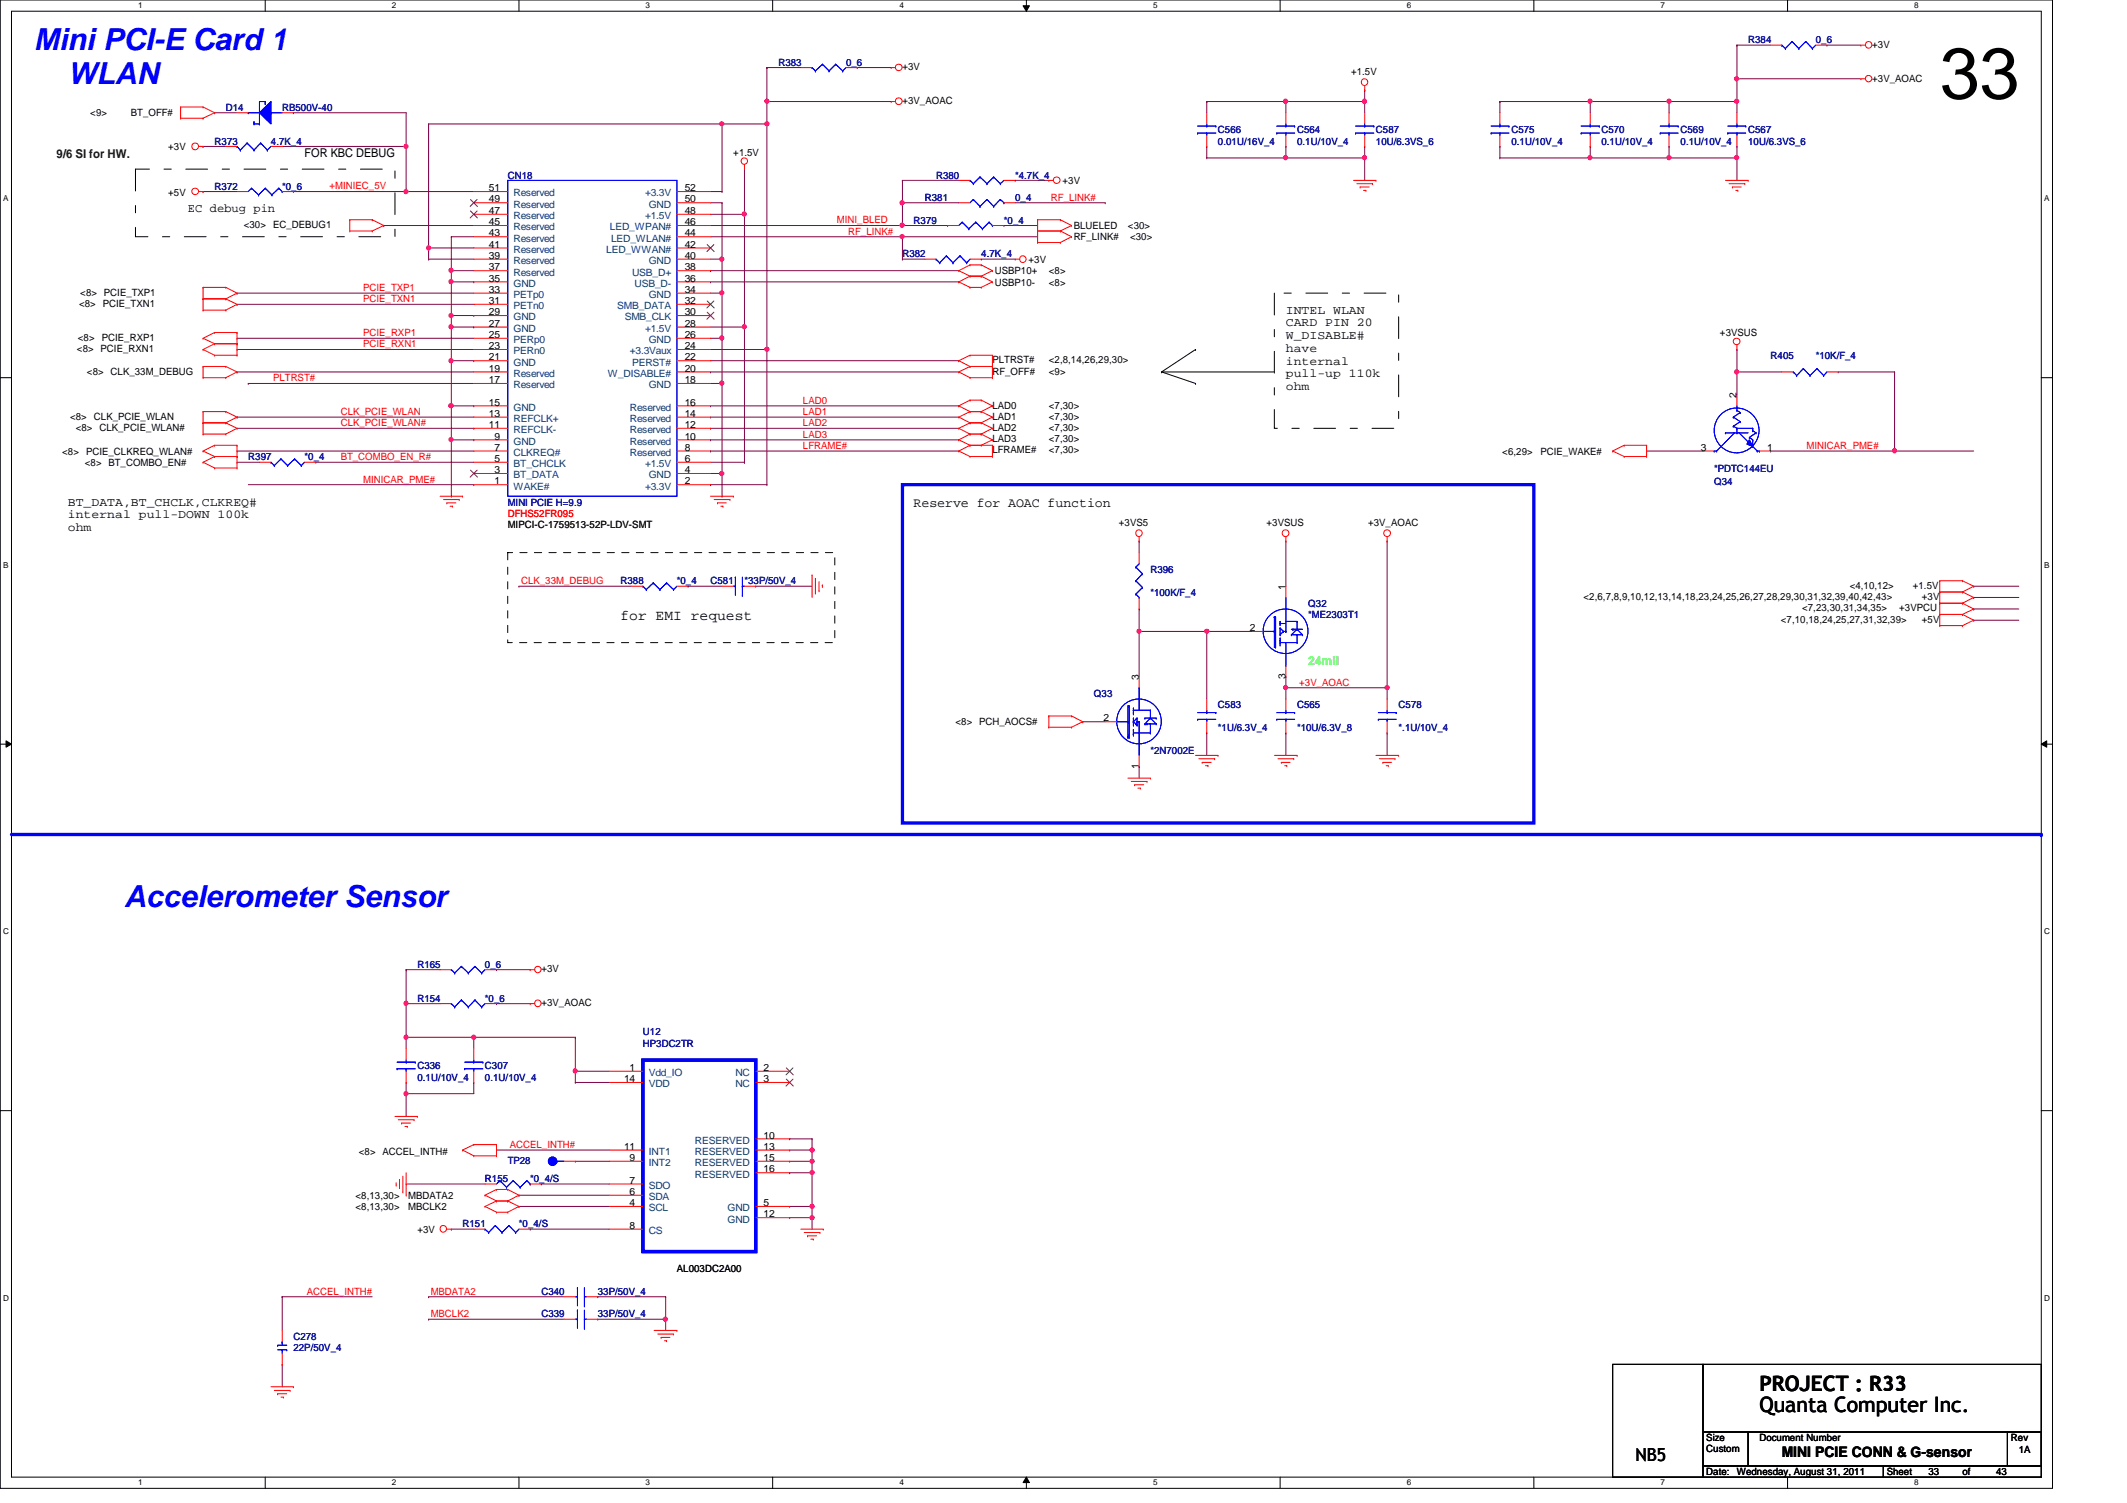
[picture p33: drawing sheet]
<svg xmlns="http://www.w3.org/2000/svg" width="297mm" height="210mm" viewBox="0 0 297 210" stroke-linecap="round" stroke-linejoin="round" font-family="sans-serif">
<defs><g id="words">
<text font-size="10.1" x="270.9" y="13.8">33</text>
<g font-size="4.2" fill="#00f">
<text x="4.7" y="7">Mini PCI-E Card 1</text>
<text x="9.5" y="11.8">WLAN</text>
<text x="17.4" y="126.7">Accelerometer Sensor</text>
</g>
<g font-size="3">
<text x="245.7" y="197.1">Quanta Computer Inc.</text>
<text x="245.7" y="194.3">PROJECT : R33</text>
</g>
<text font-size="2.5" x="228.4" y="204">NB5</text>
<g font-size="2">
<text x="86.7" y="86.6">for EMI request</text>
<text x="248.8" y="203.5">MINI PCIE CONN &amp; G-sensor</text>
</g>
<text font-size="1.9" x="127.6" y="70.8">Reserve for AOAC function</text>
<text font-size="1.7" fill="#004000" x="7.9" y="22">9/6 SI for HW.</text>
<g font-size="1.7">
<text x="42.5" y="22">FOR KBC DEBUG</text>
<text x="26.2" y="29.6">EC debug pin</text>
<text x="179.6" y="43.8">INTEL WLAN</text>
<text x="179.6" y="45.6">CARD PIN 20</text>
<text x="179.6" y="47.4">W_DISABLE#</text>
<text x="179.6" y="49.1">have</text>
<text x="179.6" y="50.9">internal</text>
<text x="179.6" y="52.7">pull-up 110k</text>
<text x="179.6" y="54.5">ohm</text>
<text x="9.5" y="70.6">BT_DATA,BT_CHCLK,CLKREQ#</text>
<text x="9.5" y="72.4">internal pull-DOWN 100k</text>
<text x="9.5" y="74.2">ohm</text>
</g>
<text font-size="1.7" fill="#0f0" x="182.7" y="92.9">24mil</text>
<g font-size="1.4" fill="#000080">
<text x="108.7" y="9.2">R383</text>
<text x="118.1" y="9.2">0_6</text>
<text x="244.1" y="6">R384</text>
<text x="253.6" y="6">0_6</text>
<text x="31.5" y="15.5">D14</text>
<text x="39.4" y="15.5">RB500V-40</text>
<text x="30" y="20.2">R373</text>
<text x="37.8" y="20.2">4.7K_4</text>
<text x="170.1" y="18.6">C566</text>
<text x="170.1" y="20.2">0.01U/16V_4</text>
<text x="181.1" y="18.6">C564</text>
<text x="181.1" y="20.2">0.1U/10V_4</text>
<text x="192.1" y="18.6">C587</text>
<text x="192.1" y="20.2">10U/6.3VS_6</text>
<text x="211.1" y="18.6">C575</text>
<text x="211.1" y="20.2">0.1U/10V_4</text>
<text x="223.6" y="18.6">C570</text>
<text x="223.6" y="20.2">0.1U/10V_4</text>
<text x="234.7" y="18.6">C569</text>
<text x="234.7" y="20.2">0.1U/10V_4</text>
<text x="244.1" y="18.6">C567</text>
<text x="244.1" y="20.2">10U/6.3VS_6</text>
<text x="30" y="26.5">R372</text>
<text x="39.4" y="26.5">*0_6</text>
<text x="70.9" y="24.9">CN18</text>
<text x="129.2" y="28.1">R381</text>
<text x="130.7" y="24.9">R380</text>
<text x="141.8" y="24.9">*4.7K_4</text>
<text x="141.8" y="28.1">0_4</text>
<text x="126" y="35.9">R382</text>
<text x="127.6" y="31.2">R379</text>
<text x="137" y="35.9">4.7K_4</text>
<text x="140.2" y="31.2">*0_4</text>
<text x="247.3" y="50.1">R405</text>
<text x="253.6" y="50.1">*10K/F_4</text>
<text x="34.7" y="64.3">R397</text>
<text x="42.5" y="64.3">*0_4</text>
<text x="239.4" y="65.9">*PDTC144EU</text>
<text x="70.9" y="70.6">MINI PCIE H=9.9</text>
<text x="239.4" y="67.8">Q34</text>
<text x="86.7" y="81.6">R388</text>
<text x="94.5" y="81.6">*0_4</text>
<text x="99.2" y="81.6">C581</text>
<text x="104" y="81.6">*33P/50V_4</text>
<text x="160.7" y="80.1">R396</text>
<text x="160.7" y="83.2">*100K/F_4</text>
<text x="182.7" y="84.8">Q32</text>
<text x="182.7" y="86.4">*ME2303T1</text>
<text x="152.8" y="97.4">Q33</text>
<text x="170.1" y="98.9">C583</text>
<text x="181.1" y="98.9">C565</text>
<text x="195.3" y="98.9">C578</text>
<text x="160.7" y="105.2">*2N7002E</text>
<text x="170.1" y="102.1">*1U/6.3V_4</text>
<text x="181.1" y="102.1">*10U/6.3V_8</text>
<text x="195.3" y="102.1">*.1U/10V_4</text>
<text x="58.3" y="135.2">R165</text>
<text x="67.7" y="135.2">0_6</text>
<text x="58.3" y="139.9">R154</text>
<text x="67.7" y="139.9">*0_6</text>
<text x="58.3" y="149.4">C336</text>
<text x="67.7" y="149.4">C307</text>
<text x="89.8" y="144.6">U12</text>
<text x="89.8" y="146.2">HP3DC2TR</text>
<text x="58.3" y="150.9">0.1U/10V_4</text>
<text x="67.7" y="150.9">0.1U/10V_4</text>
<text x="67.7" y="165.1">R155</text>
<text x="70.9" y="162.6">TP28</text>
<text x="74" y="165.1">*0_4/S</text>
<text x="64.6" y="171.4">R151</text>
<text x="72.5" y="171.4">*0_4/S</text>
<text x="75.6" y="180.8">C340</text>
<text x="75.6" y="184">C339</text>
<text x="83.5" y="180.8">33P/50V_4</text>
<text x="83.5" y="184">33P/50V_4</text>
<text x="41" y="187.1">C278</text>
<text x="41" y="188.7">22P/50V_4</text>
</g>
<g font-size="1.4">
<text x="126" y="9.8">+3V</text>
<text x="188.7" y="10.5">+1.5V</text>
<text x="261.4" y="6.6">+3V</text>
<text x="261.4" y="11.4">+3V_AOAC</text>
<text x="12.6" y="16.3">&lt;9&gt;</text>
<text x="18.3" y="16.3">BT_OFF#</text>
<text x="126" y="14.5">+3V_AOAC</text>
<text x="23.5" y="21">+3V</text>
<text x="102.4" y="21.8">+1.5V</text>
<text x="23.5" y="27.3">+5V</text>
<text x="68.3" y="26.7">51</text>
<text x="68.3" y="28.3">49</text>
<text x="68.3" y="29.9">47</text>
<text x="95.6" y="26.7">52</text>
<text x="95.6" y="28.3">50</text>
<text x="95.6" y="29.9">48</text>
<text x="148.4" y="25.7">+3V</text>
<text x="34" y="31.8">&lt;30&gt;</text>
<text x="38.1" y="31.8">EC_DEBUG1</text>
<text x="68.3" y="31.5">45</text>
<text x="68.3" y="33">43</text>
<text x="68.3" y="34.6">41</text>
<text x="95.6" y="31.5">46</text>
<text x="95.6" y="33">44</text>
<text x="95.6" y="34.6">42</text>
<text x="149.9" y="33.6">RF_LINK#</text>
<text x="149.9" y="32">BLUELED</text>
<text x="157.5" y="32">&lt;30&gt;</text>
<text x="157.8" y="33.6">&lt;30&gt;</text>
<text x="11.2" y="41.3">&lt;8&gt; PCIE_TXP1</text>
<text x="68.3" y="36.2">39</text>
<text x="68.3" y="37.8">37</text>
<text x="68.3" y="39.3">35</text>
<text x="68.3" y="40.9">33</text>
<text x="95.6" y="36.2">40</text>
<text x="95.6" y="37.8">38</text>
<text x="95.6" y="39.3">36</text>
<text x="95.6" y="40.9">34</text>
<text x="138.9" y="38.3">USBP10+</text>
<text x="138.9" y="39.9">USBP10-</text>
<text x="143.6" y="36.7">+3V</text>
<text x="146.5" y="38.3">&lt;8&gt;</text>
<text x="146.5" y="39.9">&lt;8&gt;</text>
<text x="10.9" y="47.6">&lt;8&gt;</text>
<text x="11" y="42.9">&lt;8&gt; PCIE_TXN1</text>
<text x="14.2" y="47.6">PCIE_RXP1</text>
<text x="68.3" y="42.5">31</text>
<text x="68.3" y="44">29</text>
<text x="68.3" y="45.6">27</text>
<text x="68.3" y="47.2">25</text>
<text x="95.6" y="42.5">32</text>
<text x="95.6" y="44">30</text>
<text x="95.6" y="45.6">28</text>
<text x="95.6" y="47.2">26</text>
<text x="240.2" y="47">+3VSUS</text>
<text x="10.7" y="49.2">&lt;8&gt; PCIE_RXN1</text>
<text x="12.1" y="52.3">&lt;8&gt; CLK_33M_DEBUG</text>
<text x="68.3" y="48.8">23</text>
<text x="68.3" y="50.3">21</text>
<text x="68.3" y="51.9">19</text>
<text x="68.3" y="53.5">17</text>
<text x="95.6" y="48.8">24</text>
<text x="95.6" y="50.3">22</text>
<text x="95.6" y="51.9">20</text>
<text x="95.6" y="53.5">18</text>
<text x="138.6" y="52.3">RF_OFF#</text>
<text x="138.6" y="50.8">PLTRST#</text>
<text x="146.5" y="52.3">&lt;9&gt;</text>
<text x="146.5" y="50.8">&lt;2,8,14,26,29,30&gt;</text>
<text x="9.8" y="58.6">&lt;8&gt;</text>
<text x="13.1" y="58.6">CLK_PCIE_WLAN</text>
<text x="68.3" y="56.6">15</text>
<text x="68.3" y="58.2">13</text>
<text x="68.3" y="59.8">11</text>
<text x="95.6" y="56.6">16</text>
<text x="95.6" y="58.2">14</text>
<text x="95.6" y="59.8">12</text>
<text x="138.6" y="57.1">LAD0</text>
<text x="138.6" y="58.6">LAD1</text>
<text x="146.5" y="57.1">&lt;7,30&gt;</text>
<text x="146.5" y="58.6">&lt;7,30&gt;</text>
<text x="242.5" y="55.6" transform="rotate(-90 242.5 55.6)">2</text>
<text x="8.7" y="63.5">&lt;8&gt;</text>
<text x="10.6" y="60.2">&lt;8&gt; CLK_PCIE_WLAN#</text>
<text x="11.9" y="65.1">&lt;8&gt; BT_COMBO_EN#</text>
<text x="12" y="63.5">PCIE_CLKREQ_WLAN#</text>
<text x="69" y="61.4">9</text>
<text x="69" y="62.9">7</text>
<text x="69" y="64.5">5</text>
<text x="95.6" y="64.5">6</text>
<text x="95.6" y="61.4">10</text>
<text x="95.6" y="62.9">8</text>
<text x="138.6" y="60.2">LAD2</text>
<text x="138.6" y="63.3">LFRAME#</text>
<text x="138.6" y="61.8">LAD3</text>
<text x="146.5" y="60.2">&lt;7,30&gt;</text>
<text x="146.5" y="63.3">&lt;7,30&gt;</text>
<text x="146.5" y="61.8">&lt;7,30&gt;</text>
<text x="209.8" y="63.5">&lt;6,29&gt;</text>
<text x="215.1" y="63.5">PCIE_WAKE#</text>
<text x="237.5" y="62.9">3</text>
<text x="246.8" y="62.9">1</text>
<text x="69" y="66.1">3</text>
<text x="69" y="67.6">1</text>
<text x="95.6" y="66.1">4</text>
<text x="95.6" y="67.6">2</text>
<text x="156.2" y="73.4">+3VS5</text>
<text x="176.9" y="73.4">+3VSUS</text>
<text x="191" y="73.4">+3V_AOAC</text>
<text x="179.5" y="82.3" transform="rotate(-90 179.5 82.3)">1</text>
<text x="221.1" y="83.8">&lt;2,6,7,8,9,10,12,13,14,18,23,24,25,26,27,28,29,30,31,32,39,40,42,43&gt;</text>
<text x="258.3" y="82.3">&lt;4,10,12&gt;</text>
<text x="267.1" y="82.3">+1.5V</text>
<text x="268.4" y="83.8">+3V</text>
<text x="174.5" y="88.1">2</text>
<text x="248.7" y="87">&lt;7,10,18,24,25,27,31,32,39&gt;</text>
<text x="251.7" y="85.4">&lt;7,23,30,31,34,35&gt;</text>
<text x="265.2" y="85.4">+3VPCU</text>
<text x="268.4" y="87">+5V</text>
<text x="159" y="95" transform="rotate(-90 159 95)">3</text>
<text x="179.5" y="94.8" transform="rotate(-90 179.5 94.8)">3</text>
<text x="133.4" y="101.3">&lt;8&gt; PCH_AOCS#</text>
<text x="154.1" y="100.8">2</text>
<text x="159" y="107.4" transform="rotate(-90 159 107.4)">1</text>
<text x="75.6" y="135.8">+3V</text>
<text x="75.6" y="140.5">+3V_AOAC</text>
<text x="87.9" y="149.6">1</text>
<text x="106.6" y="149.6">2</text>
<text x="87.2" y="151.1">14</text>
<text x="106.6" y="151.1">3</text>
<text x="50.1" y="161.3">&lt;8&gt; ACCEL_INTH#</text>
<text x="87.2" y="160.6">11</text>
<text x="106.6" y="160.6">13</text>
<text x="106.6" y="159">10</text>
<text x="49.7" y="167.4">&lt;8,13,30&gt;</text>
<text x="57" y="167.4">MBDATA2</text>
<text x="87.9" y="162.1">9</text>
<text x="87.9" y="165.3">7</text>
<text x="87.9" y="166.9">6</text>
<text x="106.6" y="162.1">15</text>
<text x="106.6" y="163.7">16</text>
<text x="49.7" y="169">&lt;8,13,30&gt;</text>
<text x="57" y="169">MBCLK2</text>
<text x="58.3" y="172.2">+3V</text>
<text x="87.9" y="168.4">4</text>
<text x="87.9" y="171.6">8</text>
<text x="106.6" y="168.4">5</text>
<text x="106.6" y="170">12</text>
<text x="94.5" y="177.7">AL003DC2A00</text>
<text x="238.3" y="202.7">Custom</text>
<text x="238.3" y="201.3">Size</text>
<text x="245.7" y="201.3">Document Number</text>
<text x="280.8" y="201.3">Rev</text>
<text x="281.9" y="202.9">1A</text>
<text x="238.3" y="206">Date:</text>
<text x="242.6" y="206">Wednesday, August 31, 2011</text>
<text x="263.5" y="206">Sheet</text>
<text x="269.3" y="206">33</text>
<text x="274.1" y="206">of</text>
<text x="278.8" y="206">43</text>
</g>
<g font-size="1.4" fill="#f00">
<text x="46" y="26.5">+MINIEC_5V</text>
<text x="146.8" y="28">RF_LINK#</text>
<text x="116.9" y="31.2">MINI_BLED</text>
<text x="118.4" y="32.8">RF_LINK#</text>
<text x="50.7" y="40.6">PCIE_TXP1</text>
<text x="50.7" y="46.9">PCIE_RXP1</text>
<text x="50.7" y="42.2">PCIE_TXN1</text>
<text x="38.1" y="53.3">PLTRST#</text>
<text x="50.7" y="48.5">PCIE_RXN1</text>
<text x="47.6" y="58">CLK_PCIE_WLAN</text>
<text x="47.6" y="59.5">CLK_PCIE_WLAN#</text>
<text x="112.1" y="56.4">LAD0</text>
<text x="112.1" y="58">LAD1</text>
<text x="112.1" y="59.5">LAD2</text>
<text x="47.6" y="64.3">BT_COMBO_EN_R#</text>
<text x="112.1" y="62.7">LFRAME#</text>
<text x="112.1" y="61.1">LAD3</text>
<text x="252.3" y="62.7">MINICAR_PME#</text>
<text x="50.7" y="67.4">MINICAR_PME#</text>
<text x="70.9" y="72.2">DFHS52FR095</text>
<text x="72.8" y="81.6">CLK_33M_DEBUG</text>
<text x="181.4" y="95.8">+3V_AOAC</text>
<text x="71.2" y="160.3">ACCEL_INTH#</text>
<text x="42.8" y="180.8">ACCEL_INTH#</text>
<text x="60.2" y="183.9">MBCLK2</text>
<text x="60.2" y="180.8">MBDATA2</text>
</g>
<g font-size="1.4" fill="#004080">
<text x="71.7" y="27.4">Reserved</text>
<text x="71.7" y="29">Reserved</text>
<text x="90.1" y="27.4">+3.3V</text>
<text x="90.6" y="29">GND</text>
<text x="71.7" y="30.6">Reserved</text>
<text x="71.7" y="32.2">Reserved</text>
<text x="71.7" y="33.7">Reserved</text>
<text x="71.7" y="35.3">Reserved</text>
<text x="84.7" y="35.3">LED_WWAN#</text>
<text x="85.2" y="32.2">LED_WPAN#</text>
<text x="85.3" y="33.7">LED_WLAN#</text>
<text x="90.1" y="30.6">+1.5V</text>
<text x="71.7" y="36.9">Reserved</text>
<text x="71.7" y="38.5">Reserved</text>
<text x="71.7" y="40">GND</text>
<text x="71.7" y="41.6">PETp0</text>
<text x="88.3" y="38.5">USB_D+</text>
<text x="88.6" y="40">USB_D-</text>
<text x="90.6" y="36.9">GND</text>
<text x="90.6" y="41.6">GND</text>
<text x="71.7" y="43.2">PETn0</text>
<text x="71.7" y="44.7">GND</text>
<text x="71.7" y="46.4">GND</text>
<text x="71.7" y="47.9">PERp0</text>
<text x="86.2" y="43.2">SMB_DATA</text>
<text x="87.2" y="44.7">SMB_CLK</text>
<text x="90.1" y="46.4">+1.5V</text>
<text x="90.6" y="47.9">GND</text>
<text x="71.7" y="49.5">PERn0</text>
<text x="71.7" y="51.1">GND</text>
<text x="71.7" y="52.6">Reserved</text>
<text x="84.9" y="52.6">W_DISABLE#</text>
<text x="88" y="49.5">+3.3Vaux</text>
<text x="88.3" y="51.1">PERST#</text>
<text x="71.7" y="54.2">Reserved</text>
<text x="71.7" y="57.4">GND</text>
<text x="71.7" y="58.9">REFCLK+</text>
<text x="88" y="57.4">Reserved</text>
<text x="88" y="58.9">Reserved</text>
<text x="90.6" y="54.2">GND</text>
<text x="71.7" y="60.5">REFCLK-</text>
<text x="71.7" y="62.1">GND</text>
<text x="71.7" y="63.7">CLKREQ#</text>
<text x="71.7" y="65.2">BT_CHCLK</text>
<text x="88" y="60.5">Reserved</text>
<text x="88" y="62.1">Reserved</text>
<text x="88" y="63.7">Reserved</text>
<text x="90.1" y="65.2">+1.5V</text>
<text x="71.7" y="66.8">BT_DATA</text>
<text x="71.7" y="68.4">WAKE#</text>
<text x="90.1" y="68.4">+3.3V</text>
<text x="90.6" y="66.8">GND</text>
<text x="90.6" y="150.3">Vdd_IO</text>
<text x="90.6" y="151.8">VDD</text>
<text x="102.7" y="150.3">NC</text>
<text x="102.7" y="151.8">NC</text>
<text x="90.6" y="161.3">INT1</text>
<text x="97" y="161.3">RESERVED</text>
<text x="97" y="159.7">RESERVED</text>
<text x="90.6" y="162.9">INT2</text>
<text x="90.6" y="166">SDO</text>
<text x="90.6" y="167.6">SDA</text>
<text x="97" y="162.9">RESERVED</text>
<text x="97" y="164.5">RESERVED</text>
<text x="90.6" y="169.2">SCL</text>
<text x="90.6" y="172.3">CS</text>
<text x="101.6" y="169.2">GND</text>
<text x="101.6" y="170.7">GND</text>
</g>
<text font-size="1.4" fill="#004000" x="70.9" y="73.7">MIPCI-C-1759513-52P-LDV-SMT</text>
<g font-size="1.1">
<text x="19.3" y="1.1">1</text>
<text x="54.7" y="1.1">2</text>
<text x="90.2" y="1.1">3</text>
<text x="125.6" y="1.1">4</text>
<text x="161" y="1.1">5</text>
<text x="196.5" y="1.1">6</text>
<text x="231.9" y="1.1">7</text>
<text x="267.3" y="1.1">8</text>
<text x=".5" y="28.1">A</text>
<text x="285.5" y="28.1">A</text>
<text x=".5" y="79.3">B</text>
<text x="285.5" y="79.3">B</text>
<text x=".5" y="130.5">C</text>
<text x="285.5" y="130.5">C</text>
<text x=".5" y="181.7">D</text>
<text x="285.5" y="181.7">D</text>
<text x="19.3" y="207.4">1</text>
<text x="54.7" y="207.4">2</text>
<text x="90.2" y="207.4">3</text>
<text x="125.6" y="207.4">4</text>
<text x="161" y="207.4">5</text>
<text x="196.5" y="207.4">6</text>
<text x="231.9" y="207.4">7</text>
<text x="267.3" y="207.4">8</text>
</g>
</g></defs>
<path d="M0 0h286.6v207.9h-286.6zM1.6 1.6h283.5v204.7h-283.5z" fill="none" stroke="#000" stroke-width=".14"/>
<g fill="#fff">
<path d="M19.3 .2h.6v1.2h-.6z"/>
<path d="M19.3 206.5h.6v1.1h-.6z"/>
</g>
<path d="M37 0v1.6M37 206.3v1.6" fill="none" stroke="#000" stroke-width=".14"/>
<g fill="#fff">
<path d="M54.7 .2h.6v1.2h-.6z"/>
<path d="M54.7 206.5h.6v1.1h-.6z"/>
</g>
<path d="M72.5 0v1.6M72.5 206.3v1.6" fill="none" stroke="#000" stroke-width=".14"/>
<g fill="#fff">
<path d="M90.2 .2h.6v1.2h-.6z"/>
<path d="M90.2 206.5h.6v1.1h-.6z"/>
</g>
<path d="M107.9 0v1.6M107.9 206.3v1.6" fill="none" stroke="#000" stroke-width=".14"/>
<g fill="#fff">
<path d="M125.6 .2h.6v1.2h-.6z"/>
<path d="M125.6 206.5h.6v1.1h-.6z"/>
</g>
<path d="M142.9 .8h.9l-.5 .8zM143.3 0v1.6M143.3 206.3l.5 .8h-.9zM143.3 206.3v1.6" fill="none" stroke="#000" stroke-width=".14"/>
<path d="M142.9 .8h.9l-.5 .8zM143.3 206.3l.5 .8h-.9z" fill="#000"/>
<g fill="#fff">
<path d="M161 .2h.6v1.2h-.6z"/>
<path d="M161 206.5h.6v1.1h-.6z"/>
</g>
<path d="M178.8 0v1.6M178.8 206.3v1.6" fill="none" stroke="#000" stroke-width=".14"/>
<g fill="#fff">
<path d="M196.5 .2h.6v1.2h-.6z"/>
<path d="M196.5 206.5h.6v1.1h-.6z"/>
</g>
<path d="M214.2 0v1.6M214.2 206.3v1.6" fill="none" stroke="#000" stroke-width=".14"/>
<g fill="#fff">
<path d="M231.9 .2h.6v1.2h-.6z"/>
<path d="M231.9 206.5h.6v1.1h-.6z"/>
</g>
<path d="M249.6 0v1.6M249.6 206.3v1.6" fill="none" stroke="#000" stroke-width=".14"/>
<g fill="#fff">
<path d="M267.3 .2h.6v1.2h-.6z"/>
<path d="M267.3 206.5h.6v1.1h-.6z"/>
<path d="M.5 27.1h.7v1.2h-.7z"/>
<path d="M285.5 27.1h.7v1.2h-.7z"/>
<path d="M.5 78.3h.7v1.2h-.7z"/>
<path d="M285.5 78.3h.7v1.2h-.7z"/>
</g>
<path d="M0 52.7h1.6M285.1 52.7h1.5" fill="none" stroke="#000" stroke-width=".14"/>
<g fill="#fff">
<path d="M.5 129.5h.7v1.2h-.7z"/>
<path d="M285.5 129.5h.8v1.2h-.8z"/>
</g>
<path d="M0 103.9h1.6M.8 103.5l.8 .4-.8 .5zM285.1 103.9l.7-.4v.9zM285.1 103.9h1.5" fill="none" stroke="#000" stroke-width=".14"/>
<path d="M.8 103.5l.8 .4-.8 .5zM285.1 103.9l.7-.4v.9z" fill="#000"/>
<g fill="#fff">
<path d="M.5 180.7h.7v1.2h-.7z"/>
<path d="M285.5 180.7h.8v1.2h-.8z"/>
</g>
<path d="M0 155.1h1.6M285.1 155.1h1.5" fill="none" stroke="#000" stroke-width=".14"/>
<g fill="none" stroke="#800040" stroke-width=".14">
<path d="M28.4 26.8h.1M28.4 26.8h4.7M53.6 31.5h.1M53.6 31.5h12.6M56.7 26.8h.1M56.7 26.8h9.5M99.2 33.1h45.7M126 33.1h.1M33.1 47.2h.1M33.1 48.8h.1M33.1 51.9h.1M33.1 47.2h33.1"/>
<path d="M33.1 48.8h33.1M33.1 51.9h33.1M275.6 81.9h.1M275.6 83.4h.1M275.6 86.6h.1M275.6 85h.1M275.6 81.9h6.3M275.6 83.4h6.3M275.6 86.6h6.3M275.6 85h6.3"/>
</g>
<circle cx="126" cy="33" r=".29" fill="#f0f"/>
<circle cx="126" cy="33" r=".29" fill="none" stroke="#f0f" stroke-width=".14"/>
<path d="M63 37.8h.1M63 37.8h3.2" fill="none" stroke="#800040" stroke-width=".14"/>
<circle cx="63" cy="37.8" r=".3" fill="#f0f"/>
<circle cx="63" cy="37.8" r=".3" fill="none" stroke="#f0f" stroke-width=".14"/>
<path d="M59.9 36.2h.1M59.9 34.6h.1M59.9 36.2h6.3M59.9 34.6v1.6M59.9 34.6h6.3M63 39.4h.1M63 33.1h.1M63 37.8h.1M63 33.1v6.3M63 33.1h3.2M44.1 64.6h.1M44.1 64.6h22.1" fill="none" stroke="#800040" stroke-width=".14"/>
<circle cx="59.9" cy="34.6" r=".3" fill="#f0f"/>
<circle cx="59.9" cy="34.6" r=".3" fill="none" stroke="#f0f" stroke-width=".14"/>
<g fill="none" stroke="#800040" stroke-width=".14">
<path d="M59.9 17.3h.1M59.9 17.3v17.3M209.5 14.2h.1M209.5 14.2v1.5M222.1 14.2h.1M222.1 14.2v1.5M209.5 20.4h.1M209.5 20.4v1.7M222.1 20.4h.1M222.1 20.4v1.7M242.6 51.9h.1M242.6 51.9h6.2"/>
<path d="M242.6 51.9v3.2M33.1 64.6h.1M33.1 64.6h3.1"/>
</g>
<circle cx="242.5" cy="51.9" r=".3" fill="#f0f"/>
<circle cx="242.5" cy="51.9" r=".3" fill="none" stroke="#f0f" stroke-width=".14"/>
<path d="M222.1 14.2h.1M222.1 14.2h11M256.7 51.9h.1M256.7 51.9h7.9M264.6 51.9h.1M264.6 51.9v11.1" fill="none" stroke="#800040" stroke-width=".14"/>
<circle cx="233.1" cy="14.1" r=".3" fill="#f0f"/>
<circle cx="233.1" cy="14.1" r=".3" fill="none" stroke="#f0f" stroke-width=".14"/>
<circle cx="222" cy="14.1" r=".29" fill="#f0f"/>
<circle cx="222" cy="14.1" r=".29" fill="none" stroke="#f0f" stroke-width=".14"/>
<path d="M209.5 14.2h.1M209.5 14.2h12.6M126 33.1h.1M126 36.2h.1M126 33.1v3.1M126 36.2h3.2M140.2 31.5h.1M140.2 31.5h4.7M222.1 22.1h.1M222.1 22.1h11" fill="none" stroke="#800040" stroke-width=".14"/>
<circle cx="233.1" cy="22" r=".3" fill="#f0f"/>
<circle cx="233.1" cy="22" r=".3" fill="none" stroke="#f0f" stroke-width=".14"/>
<circle cx="222" cy="22" r=".29" fill="#f0f"/>
<circle cx="222" cy="22" r=".29" fill="none" stroke="#f0f" stroke-width=".14"/>
<path d="M242.6 11h.1M242.6 11v3.2M168.5 22.1h.1M168.5 22.1h11.1M190.6 20.4h.1M190.6 20.4v1.7M209.5 22.1h.1M209.5 22.1h12.6M242.6 20.4h.1M242.6 20.4v1.7M264.6 63h.1M264.6 63h11" fill="none" stroke="#800040" stroke-width=".14"/>
<circle cx="264.6" cy="62.9" r=".3" fill="#f0f"/>
<circle cx="264.6" cy="62.9" r=".3" fill="none" stroke="#f0f" stroke-width=".14"/>
<path d="M107.1 17.3v31.5M107.1 48.8h.1" fill="none" stroke="#800040" stroke-width=".14"/>
<circle cx="107.1" cy="48.8" r=".29" fill="#f0f"/>
<circle cx="107.1" cy="48.8" r=".29" fill="none" stroke="#f0f" stroke-width=".14"/>
<g fill="none" stroke="#800040" stroke-width=".14">
<path d="M59.9 17.3h40.9M100.8 17.3h.1M100.8 17.3v9.5M107.1 14.2h.1M107.1 14.2v3.1M99.2 39.4h.1M99.2 37.8h.1M99.2 39.4h34.7M99.2 37.8h34.7M34.7 53.6h.1M34.7 53.6h31.5M99.2 56.7h.1"/>
<path d="M99.2 58.3h.1M99.2 59.8h.1M99.2 56.7h34.7M99.2 58.3h34.7M99.2 59.8h34.7M242.6 48.8h.1M242.6 48.8v3.1M99.2 63h.1M99.2 61.4h.1M99.2 63h34.7M99.2 61.4h34.7M247.3 63h.1"/>
<path d="M247.3 63h17.3M72.5 81.9h.1M72.5 81.9h15.7M96.1 81.9h.1M96.1 81.9h4.7M105.5 81.9h.1M105.5 81.9h7.9"/>
</g>
<circle cx="100.8" cy="17.3" r=".29" fill="#f0f"/>
<circle cx="100.8" cy="17.3" r=".29" fill="none" stroke="#f0f" stroke-width=".14"/>
<path d="M100.8 17.3h6.3M107.1 17.3h.1" fill="none" stroke="#800040" stroke-width=".14"/>
<circle cx="107.1" cy="17.3" r=".29" fill="#f0f"/>
<circle cx="107.1" cy="17.3" r=".29" fill="none" stroke="#f0f" stroke-width=".14"/>
<g fill="none" stroke="#800040" stroke-width=".14">
<path d="M233.1 14.2h.1M233.1 14.2v1.5M63 39.4v4.7M99.2 26.8h1.6M100.8 26.8h.1M104 29.9h.1M104 23.6v6.3M179.6 22.1h.1M179.6 22.1h11M33.1 42.5h.1M33.1 58.3h.1M33.1 40.9h.1"/>
<path d="M33.1 42.5h33.1M33.1 58.3h33.1M33.1 59.8h33.1M33.1 40.9h33.1M63 44.1h.1M63 50.4h3.2M66.2 59.8h.1M66.2 50.4h.1M99.2 50.4h34.7M99.2 48.8h7.9M99.2 45.7h4.8M104 45.7h.1"/>
<path d="M107.1 48.8h.1M133.9 50.4h.1M33.1 63h.1M33.1 63h33.1M34.7 67.7h31.5M66.2 67.7h.1M99.2 67.7h.1M99.2 67.7h7.9"/>
</g>
<circle cx="63" cy="44.1" r=".3" fill="#f0f"/>
<circle cx="63" cy="44.1" r=".3" fill="none" stroke="#f0f" stroke-width=".14"/>
<path d="M63 56.7v4.7M63 61.4h.1" fill="none" stroke="#800040" stroke-width=".14"/>
<circle cx="63" cy="56.7" r=".29" fill="#f0f"/>
<circle cx="63" cy="56.7" r=".29" fill="none" stroke="#f0f" stroke-width=".14"/>
<circle cx="63" cy="61.4" r=".3" fill="#f0f"/>
<circle cx="63" cy="61.4" r=".3" fill="none" stroke="#f0f" stroke-width=".14"/>
<path d="M63 45.7h3.2M66.2 45.7h.1M100.8 47.2h.1M100.8 40.9v6.3" fill="none" stroke="#800040" stroke-width=".14"/>
<circle cx="100.8" cy="47.2" r=".3" fill="#f0f"/>
<circle cx="100.8" cy="47.2" r=".3" fill="none" stroke="#f0f" stroke-width=".14"/>
<path d="M168.5 14.2h.1M168.5 14.2v1.5M179.6 14.2h.1M179.6 14.2v1.5M100.8 53.6h.1M100.8 47.2v6.4" fill="none" stroke="#800040" stroke-width=".14"/>
<circle cx="100.8" cy="53.5" r=".3" fill="#f0f"/>
<circle cx="100.8" cy="53.5" r=".3" fill="none" stroke="#f0f" stroke-width=".14"/>
<path d="M168.5 14.2h.1M168.5 14.2h11.1M233.1 14.2h.1M233.1 14.2h9.5M242.6 14.2h.1M242.6 14.2v1.5" fill="none" stroke="#800040" stroke-width=".14"/>
<circle cx="242.5" cy="14.1" r=".3" fill="#f0f"/>
<circle cx="242.5" cy="14.1" r=".3" fill="none" stroke="#f0f" stroke-width=".14"/>
<path d="M63 39.4h3.2M66.2 39.4h.1M233.1 20.4h.1M233.1 20.4v1.7M63 44.1h3.2M66.2 44.1h.1M104 45.7v18.9M104 64.6h.1" fill="none" stroke="#800040" stroke-width=".14"/>
<circle cx="63" cy="39.3" r=".3" fill="#f0f"/>
<circle cx="63" cy="39.3" r=".3" fill="none" stroke="#f0f" stroke-width=".14"/>
<path d="M190.6 22.1h.1M190.6 22.1v3.1" fill="none" stroke="#800040" stroke-width=".14"/>
<circle cx="190.5" cy="22" r=".29" fill="#f0f"/>
<circle cx="190.5" cy="22" r=".29" fill="none" stroke="#f0f" stroke-width=".14"/>
<path d="M104 29.9v15.8M168.5 20.4h.1M168.5 20.4v1.7M99.2 47.2h1.6M99.2 53.6h1.6M99.2 40.9h1.6M100.8 47.2h.1M100.8 53.6h.1M100.8 40.9h.1M104 45.7h.1M63 61.4h3.2M66.2 61.4h.1" fill="none" stroke="#800040" stroke-width=".14"/>
<circle cx="103.9" cy="29.9" r=".29" fill="#f0f"/>
<circle cx="103.9" cy="29.9" r=".29" fill="none" stroke="#f0f" stroke-width=".14"/>
<circle cx="103.9" cy="45.6" r=".29" fill="#f0f"/>
<circle cx="103.9" cy="45.6" r=".29" fill="none" stroke="#f0f" stroke-width=".14"/>
<path d="M179.6 14.2h.1M179.6 14.2h11M99.2 64.6h4.8M104 64.6h.1" fill="none" stroke="#800040" stroke-width=".14"/>
<circle cx="190.5" cy="14.1" r=".29" fill="#f0f"/>
<circle cx="190.5" cy="14.1" r=".29" fill="none" stroke="#f0f" stroke-width=".14"/>
<circle cx="179.5" cy="14.1" r=".3" fill="#f0f"/>
<circle cx="179.5" cy="14.1" r=".3" fill="none" stroke="#f0f" stroke-width=".14"/>
<path d="M242.6 22.1h.1M242.6 22.1v3.1" fill="none" stroke="#800040" stroke-width=".14"/>
<circle cx="242.5" cy="22" r=".3" fill="#f0f"/>
<circle cx="242.5" cy="22" r=".3" fill="none" stroke="#f0f" stroke-width=".14"/>
<path d="M99.2 28.3h1.6M100.8 28.3h.1M63 56.7h.1M63 50.4v6.3" fill="none" stroke="#800040" stroke-width=".14"/>
<circle cx="63" cy="56.7" r=".29" fill="#f0f"/>
<circle cx="63" cy="56.7" r=".29" fill="none" stroke="#f0f" stroke-width=".14"/>
<path d="M63 50.4h.1M63 56.7h3.2M63 45.7v4.7M66.2 56.7h.1M63 69.3h.1M63 61.4v7.9" fill="none" stroke="#800040" stroke-width=".14"/>
<circle cx="63" cy="50.4" r=".3" fill="#f0f"/>
<circle cx="63" cy="50.4" r=".3" fill="none" stroke="#f0f" stroke-width=".14"/>
<path d="M100.8 36.2h.1M100.8 28.3v7.9" fill="none" stroke="#800040" stroke-width=".14"/>
<circle cx="100.8" cy="36.2" r=".3" fill="#f0f"/>
<circle cx="100.8" cy="36.2" r=".3" fill="none" stroke="#f0f" stroke-width=".14"/>
<path d="M190.6 14.2h.1M190.6 12.6h.1M190.6 12.6v3.1M179.6 20.4h.1M179.6 20.4v1.7" fill="none" stroke="#800040" stroke-width=".14"/>
<circle cx="179.5" cy="22" r=".3" fill="#f0f"/>
<circle cx="179.5" cy="22" r=".3" fill="none" stroke="#f0f" stroke-width=".14"/>
<path d="M100.8 53.6v12.5M100.8 66.1h.1" fill="none" stroke="#800040" stroke-width=".14"/>
<circle cx="100.8" cy="66.1" r=".3" fill="#f0f"/>
<circle cx="100.8" cy="66.1" r=".3" fill="none" stroke="#f0f" stroke-width=".14"/>
<path d="M137 36.2h.1M137 36.2h4.8M233.1 22.1h.1M233.1 22.1h9.5M63 45.7h.1M63 44.1v1.6M99.2 51.9h.1M99.2 51.9h34.7" fill="none" stroke="#800040" stroke-width=".14"/>
<circle cx="63" cy="45.6" r=".3" fill="#f0f"/>
<circle cx="63" cy="45.6" r=".3" fill="none" stroke="#f0f" stroke-width=".14"/>
<path d="M99.2 29.9h4.8M99.2 36.2h1.6M100.8 36.2h.1M100.8 36.2v4.7M104 29.9h.1M100.8 40.9h.1M99.2 66.1h1.6M100.8 66.1h.1M100.8 69.3h.1M100.8 66.1v3.2" fill="none" stroke="#800040" stroke-width=".14"/>
<circle cx="100.8" cy="40.9" r=".29" fill="#f0f"/>
<circle cx="100.8" cy="40.9" r=".29" fill="none" stroke="#f0f" stroke-width=".14"/>
<path d="M107.1 48.8v18.9M107.1 67.7h.1M193.7 75.6h.1M193.7 75.6v20.5M230 63h.1M230 63h7.8" fill="none" stroke="#800040" stroke-width=".14"/>
<circle cx="193.7" cy="96" r=".29" fill="#f0f"/>
<circle cx="193.7" cy="96" r=".29" fill="none" stroke="#f0f" stroke-width=".14"/>
<path d="M168.5 88.2h.1M168.5 88.2v9.4M179.6 94.5h.1M179.6 94.5v1.6M179.6 102.4h.1M179.6 102.4v3.1" fill="none" stroke="#800040" stroke-width=".14"/>
<circle cx="168.5" cy="88.2" r=".29" fill="#f0f"/>
<circle cx="168.5" cy="88.2" r=".29" fill="none" stroke="#f0f" stroke-width=".14"/>
<path d="M159.1 88.2h.1M159.1 88.2h9.4M179.6 96.1h.1M179.6 96.1v1.5M168.5 102.4h.1M168.5 102.4v3.1" fill="none" stroke="#800040" stroke-width=".14"/>
<circle cx="179.5" cy="96" r=".29" fill="#f0f"/>
<circle cx="179.5" cy="96" r=".29" fill="none" stroke="#f0f" stroke-width=".14"/>
<path d="M159.1 85h.1M159.1 88.2h.1M159.1 85v9.5M151.2 100.8h.1M151.2 100.8h3.1" fill="none" stroke="#800040" stroke-width=".14"/>
<circle cx="159.1" cy="88.2" r=".29" fill="#f0f"/>
<circle cx="159.1" cy="88.2" r=".29" fill="none" stroke="#f0f" stroke-width=".14"/>
<g fill="none" stroke="#800040" stroke-width=".14">
<path d="M107.1 14.2h.1M107.1 14.2h17.4M159.1 75.6h.1M159.1 75.6v1.6M179.6 75.6h.1M179.6 75.6v6.3M168.5 88.2h.1M168.5 88.2h6.3M179.6 96.1h.1M179.6 96.1h14.1M193.7 96.1h.1M193.7 96.1v1.5"/>
<path d="M159.1 107.1h.1M159.1 107.1v1.6M193.7 102.4h.1M193.7 102.4v3.1"/>
</g>
<circle cx="107.1" cy="14.1" r=".3" fill="#f0f"/>
<circle cx="107.1" cy="14.1" r=".3" fill="none" stroke="#f0f" stroke-width=".14"/>
<path d="M107.1 9.4h.1M107.1 9.4v4.8M107.1 9.4h4.7M119.7 9.4h.1M119.7 9.4h4.8M99.2 31.5h26.8M126 31.5h.1" fill="none" stroke="#800040" stroke-width=".14"/>
<circle cx="126" cy="31.4" r=".3" fill="#f0f"/>
<circle cx="126" cy="31.4" r=".3" fill="none" stroke="#f0f" stroke-width=".14"/>
<path d="M56.7 15.7v4.7M28.4 20.4h.1M28.4 20.4h3.1M39.4 20.4h17.3M41 26.8h.1M41 26.8h15.7M56.7 20.4h.1" fill="none" stroke="#800040" stroke-width=".14"/>
<circle cx="56.7" cy="20.4" r=".29" fill="#f0f"/>
<circle cx="56.7" cy="20.4" r=".29" fill="none" stroke="#f0f" stroke-width=".14"/>
<path d="M30 15.7h.1M30 15.7h3.1M41 15.7h.1M41 15.7h15.7M56.7 26.8h.1M56.7 20.4v6.4" fill="none" stroke="#800040" stroke-width=".14"/>
<circle cx="56.7" cy="26.7" r=".29" fill="#f0f"/>
<circle cx="56.7" cy="26.7" r=".29" fill="none" stroke="#f0f" stroke-width=".14"/>
<g fill="none" stroke="#800040" stroke-width=".14">
<path d="M56.7 151.2h.1M56.7 151.2v1.5M80.3 149.6h.1M80.3 149.6v1.6M39.4 190.5h.1M39.4 181.1h.1M39.4 181.1v4.7M39.4 190.5v3.2M39.4 181.1h12.6M83.5 184.2h.1M83.5 184.2h9.5M93 184.2h.1"/>
<path d="M93 184.2v1.6"/>
</g>
<circle cx="92.9" cy="184.2" r=".3" fill="#f0f"/>
<circle cx="92.9" cy="184.2" r=".3" fill="none" stroke="#f0f" stroke-width=".14"/>
<path d="M56.7 144.9h.1M56.7 144.9h9.5" fill="none" stroke="#800040" stroke-width=".14"/>
<circle cx="56.7" cy="144.9" r=".29" fill="#f0f"/>
<circle cx="56.7" cy="144.9" r=".29" fill="none" stroke="#f0f" stroke-width=".14"/>
<path d="M56.7 144.9h.1M56.7 152.7h.1M56.7 144.9v1.5M66.2 144.9h.1M66.2 151.2h.1M66.2 144.9v1.5M66.2 151.2v1.5h-9.5M63 171.7h.1M63 171.7h3.2M74 171.7h.1M74 171.7h11.1" fill="none" stroke="#800040" stroke-width=".14"/>
<circle cx="56.7" cy="152.7" r=".29" fill="#f0f"/>
<circle cx="56.7" cy="152.7" r=".29" fill="none" stroke="#f0f" stroke-width=".14"/>
<path d="M66.2 144.9h.1M66.2 144.9h14.1" fill="none" stroke="#800040" stroke-width=".14"/>
<circle cx="66.2" cy="144.9" r=".3" fill="#f0f"/>
<circle cx="66.2" cy="144.9" r=".3" fill="none" stroke="#f0f" stroke-width=".14"/>
<path d="M56.7 152.7h.1M56.7 140.2h.1M56.7 140.2v4.7M56.7 152.7v3.2" fill="none" stroke="#800040" stroke-width=".14"/>
<circle cx="56.7" cy="140.1" r=".29" fill="#f0f"/>
<circle cx="56.7" cy="140.1" r=".29" fill="none" stroke="#f0f" stroke-width=".14"/>
<g fill="none" stroke="#800040" stroke-width=".14">
<path d="M80.3 151.2h.1M80.3 151.2h4.8M110.3 160.6h.1M110.3 160.6h3.1M113.4 160.6h.1M113.4 160.6v1.6M59.9 184.2h.1M59.9 181.1h.1M59.9 184.2h18.9M59.9 181.1h18.9M83.5 181.1h.1M83.5 181.1h9.5"/>
<path d="M93 181.1h.1M93 181.1v3.1"/>
</g>
<circle cx="113.4" cy="160.6" r=".3" fill="#f0f"/>
<circle cx="113.4" cy="160.6" r=".3" fill="none" stroke="#f0f" stroke-width=".14"/>
<path d="M110.3 170.1h.1M110.3 162.2h.1M110.3 170.1h3.1M110.3 162.2h3.1M113.4 162.2h.1M113.4 162.2v1.6" fill="none" stroke="#800040" stroke-width=".14"/>
<circle cx="113.4" cy="162.2" r=".3" fill="#f0f"/>
<circle cx="113.4" cy="162.2" r=".3" fill="none" stroke="#f0f" stroke-width=".14"/>
<path d="M69.3 160.6h.1M69.3 160.6h15.8M75.6 165.4h.1M75.6 165.4h9.5M113.4 168.5h.1M113.4 168.5v1.6" fill="none" stroke="#800040" stroke-width=".14"/>
<circle cx="113.4" cy="168.5" r=".3" fill="#f0f"/>
<circle cx="113.4" cy="168.5" r=".3" fill="none" stroke="#f0f" stroke-width=".14"/>
<path d="M110.3 159h.1M110.3 159h3.1M56.7 165.4h.1M56.7 165.4h11M110.3 163.8h.1M110.3 163.8h3.1M113.4 163.8h.1M113.4 163.8v4.7" fill="none" stroke="#800040" stroke-width=".14"/>
<circle cx="113.4" cy="163.7" r=".3" fill="#f0f"/>
<circle cx="113.4" cy="163.7" r=".3" fill="none" stroke="#f0f" stroke-width=".14"/>
<path d="M113.4 159h.1M113.4 159v1.6M110.3 168.5h.1M110.3 168.5h3.1M113.4 170.1h.1M113.4 170.1v1.6" fill="none" stroke="#800040" stroke-width=".14"/>
<circle cx="113.4" cy="170" r=".3" fill="#f0f"/>
<circle cx="113.4" cy="170" r=".3" fill="none" stroke="#f0f" stroke-width=".14"/>
<path d="M80.3 149.6h.1M80.3 149.6h4.8" fill="none" stroke="#800040" stroke-width=".14"/>
<circle cx="80.3" cy="149.6" r=".29" fill="#f0f"/>
<circle cx="80.3" cy="149.6" r=".29" fill="none" stroke="#f0f" stroke-width=".14"/>
<g fill="none" stroke="#800040" stroke-width=".14">
<path d="M242.6 6.3h.1M242.6 11h.1M242.6 6.3h4.7M242.6 11h17.3M255.1 6.3h.1M255.1 6.3h4.8M80.3 144.9h.1M80.3 144.9v4.7M72.5 166.9h.1M72.5 168.5h.1M72.5 166.9h12.6M72.5 168.5h12.6"/>
<path d="M80.3 162.2h.1M80.3 162.2h4.8"/>
</g>
<circle cx="242.5" cy="11" r=".3" fill="#f0f"/>
<circle cx="242.5" cy="11" r=".3" fill="none" stroke="#f0f" stroke-width=".14"/>
<g fill="none" stroke="#800040" stroke-width=".14">
<path d="M242.6 6.3h.1M242.6 6.3v4.7M126 28.3h.1M126 25.2h.1M126 25.2h7.9M126 28.3h7.9M126 25.2v6.3h6.3M132.3 31.5h.1M141.8 25.2h.1M141.8 25.2h4.7M56.7 135.4h.1M56.7 135.4h4.8"/>
<path d="M69.3 135.4h.1M69.3 135.4h4.7"/>
</g>
<circle cx="126" cy="28.3" r=".3" fill="#f0f"/>
<circle cx="126" cy="28.3" r=".3" fill="none" stroke="#f0f" stroke-width=".14"/>
<path d="M141.8 28.3h12.5M154.3 28.3h.1M56.7 135.4h.1M56.7 135.4v4.8M56.7 140.2h.1M56.7 140.2h4.8M69.3 140.2h.1M69.3 140.2h4.7" fill="none" stroke="#800040" stroke-width=".14"/>
<g fill="none" stroke="#f00" stroke-width=".14">
<path d="M25.2 16.5h.1M25.2 14.9h.1M25.2 14.9h3.2M25.2 16.5h3.2M25.2 14.9v1.6M28.4 14.9h.1M28.4 16.5h.1M28.4 14.9l1.6 .8M30 15.7h.1M30 15.7l-1.6 .8M124.5 14.2h.1M124.5 9.4h.1"/>
<path d="M124.5 14.2h.5M124.5 9.4h.5M190.6 12.6h.1M190.6 12v.6M259.9 6.3h.1M259.9 11h.1M259.9 6.3h.6M259.9 11h.6M27.8 26.8h.6M27.8 20.4h.6M28.4 26.8h.1M28.4 20.4h.1"/>
<path d="M48.8 30.7h.1M48.8 32.3h.1M48.8 32.3h3.2M48.8 30.7h3.2M48.8 30.7v1.6M52 30.7h.1M52 32.3h.1M52 30.7l1.6 .8M53.6 31.5h.1M53.6 31.5l-1.6 .8M104 23.6h.1M104 23v.6"/>
<path d="M133.9 37.8h.1M133.9 39.4h.1M133.9 37.8l1.6 .8M133.9 39.4l1.6 .7M135.5 37h.1M135.5 38.6h.1M135.5 37l-1.6 .8M135.5 37h1.5M135.5 38.6h1.5M135.5 38.6l-1.6 .8M137 37h.1M137 38.6h.1"/>
<path d="M137 37l1.6 .8M137 38.6l1.6 .8M138.6 37.8h.1M138.6 39.4h.1M138.6 37.8l-1.6 .8M138.6 39.4l-1.6 .7M141.8 36.2h.1M141.8 36.2h.6M144.9 33.9h.1M144.9 32.3h.1M144.9 30.7h.1M144.9 32.3h3.2"/>
<path d="M144.9 33.9h3.2M144.9 30.7v3.2M144.9 30.7h3.2M146.5 25.2h.1M146.5 25.2h.6M148.1 32.3h.1M148.1 33.9h.1M148.1 30.7h.1M148.1 32.3l1.5 .8M148.1 30.7l1.5 .8M149.6 33.1h.1M149.6 31.5h.1"/>
<path d="M149.6 33.1l-1.5 .8M149.6 31.5l-1.5 .8M189 25.2h3.1M189.5 25.7h2.2M189.9 26.1h.1M189.9 26.1h1.3M190.4 26.6h.4M190.8 26.6h.1M191.7 25.7h.1M192.1 25.2h.1M241 25.2h3.1M241.5 25.7h2.2"/>
<path d="M241.9 26.1h.1M241.9 26.1h1.3M242.4 26.6h.3M242.7 26.6h.1M243.7 25.7h.1M244.1 25.2h.1M28.4 48.8h.1M28.4 47.2h.1M28.4 59.1h.1M28.4 57.5h.1M28.4 40.1h.1M28.4 41.7h.1"/>
<path d="M28.4 43.3h.1M28.4 52.7h.1M28.4 51.2h.1M28.4 48.8l1.6 .8M28.4 47.2l1.6 .8M28.4 59.1h3.1M28.4 40.1v3.2M28.4 51.2v1.5M28.4 57.5v3.1M28.4 57.5h3.1M28.4 52.7h3.1M28.4 51.2h3.1"/>
<path d="M28.4 40.1h3.1M28.4 41.7h3.1M28.4 43.3h3.1M30 48h.1M30 49.6h.1M30 46.4h.1M30 48h3.1M30 48l-1.6 .8M30 49.6h3.1M30 46.4h3.1M30 46.4l-1.6 .8M31.5 59.1h.1"/>
<path d="M31.5 57.5h.1M31.5 40.1h.1M31.5 41.7h.1M31.5 43.3h.1M31.5 51.2h.1M31.5 52.7h.1M31.5 59.1l1.6 .7M31.5 57.5l1.6 .8M31.5 40.1l1.6 .8M31.5 41.7l1.6 .8M31.5 51.2l1.6 .7M33.1 49.6h.1"/>
<path d="M33.1 48h.1M33.1 46.4h.1M33.1 59.8h.1M33.1 58.3h.1M33.1 40.9h.1M33.1 42.5h.1M33.1 51.9h.1M33.1 46.4v3.2M33.1 59.8l-1.6 .8M33.1 58.3l-1.6 .8M33.1 40.9l-1.6 .8M33.1 42.5l-1.6 .8"/>
<path d="M33.1 51.9l-1.6 .8M133.9 51.9h.1M133.9 50.4h.1M133.9 56.7h.1M133.9 58.3h.1M133.9 59.8h.1M133.9 51.9l1.6 .8M133.9 50.4l1.6 .8M133.9 56.7l1.6 .8M133.9 58.3l1.6 .8M133.9 59.8l1.6 .8M135.5 52.7h.1"/>
<path d="M135.5 51.2h.1M135.5 49.6h.1M135.5 57.5h.1M135.5 55.9h.1M135.5 59.1h.1M135.5 40.1h.1M135.5 49.6h3.1M135.5 59.1h1.5M135.5 57.5h1.5M135.5 52.7h3.1M135.5 51.2l-1.6 .7M135.5 51.2h3.1"/>
<path d="M135.5 40.1h1.5M135.5 49.6l-1.6 .8M135.5 55.9l-1.6 .8M135.5 55.9h1.5M135.5 57.5l-1.6 .8M135.5 59.1l-1.6 .7M137 57.5h.1M137 55.9h.1M137 59.1h.1M137 40.1h.1M137 55.9l1.6 .8M137 57.5l1.6 .8"/>
<path d="M137 59.1l1.6 .7M138.6 51.2h.1M138.6 52.7h.1M138.6 49.6h.1M138.6 56.7h.1M138.6 58.3h.1M138.6 59.8h.1M138.6 49.6v3.1M138.6 56.7l-1.6 .8M138.6 58.3l-1.6 .8M138.6 59.8l-1.6 .8M242.6 48.8h.1"/>
<path d="M242.6 48.2v.6M28.4 60.6h.1M28.4 64.6h.1M28.4 63h.1M28.4 60.6h3.1M28.4 64.6l1.6 .8M28.4 63l1.6 .8M30 63.8h.1M30 65.4h.1M30 62.2h.1M30 62.2h3.1M30 63.8h3.1"/>
<path d="M30 63.8l-1.6 .8M30 65.4h3.1M30 62.2l-1.6 .8M31.5 60.6h.1M33.1 65.4h.1M33.1 63.8h.1M33.1 62.2h.1M33.1 62.2v3.2M61.5 69.3h3.1M61.9 69.8h2.2M62.4 70.2h.1M62.4 70.2h1.3"/>
<path d="M62.9 70.7h.3M63.2 70.7h.1M64.1 69.8h.1M64.6 69.3h.1M99.2 69.3h3.2M99.7 69.8h2.2M100.2 70.2h.1M100.2 70.2h1.2M100.7 70.7h.3M101 70.7h.1M101.9 69.8h.1M102.4 69.3h.1"/>
<path d="M133.9 63h.1M133.9 61.4h.1M133.9 63l1.6 .8M133.9 61.4l1.6 .8M135.5 60.6h.1M135.5 63.8h.1M135.5 62.2h.1M135.5 60.6h1.5M135.5 62.2h3.1M135.5 63.8h3.1M135.5 62.2l-1.6 .8M135.5 60.6l-1.6 .8"/>
<path d="M137 60.6h.1M137 62.2h.1M137 60.6l1.6 .8M138.6 62.2h.1M138.6 63.8h.1M138.6 61.4h.1M138.6 62.2v1.6M138.6 61.4l-1.6 .8M159.1 75.6h.1M159.1 75v.6M179.6 75.6h.1M179.6 75v.6"/>
<path d="M193.7 75.6h.1M193.7 75v.6M225.2 63h.1M225.2 63l1.6 .8M226.8 62.2h.1M226.8 63.8h.1M226.8 62.2h3.2M226.8 62.2l-1.6 .8M226.8 63.8h3.2M230 63.8h.1M230 62.2h.1M230 62.2v1.6"/>
<path d="M113.4 80.3h.1M113.4 80.3v3.1M113.9 80.8h.1M113.9 80.8v2.2M114.4 82.5h.1M114.4 81.2v1.3M114.8 81.7h.1M114.8 81.7v.3M146.5 100h.1M146.5 100v1.6M146.5 100h3.1M149.6 100h.1"/>
<path d="M149.6 100l1.6 .8M270.9 82.7h.1M270.9 84.2h.1M270.9 85.8h.1M270.9 87.4h.1M270.9 81.1h.1M270.9 82.7h3.2M270.9 81.1v6.3M270.9 84.2h3.2M270.9 85.8h3.2M270.9 87.4h3.2M270.9 81.1h3.2"/>
<path d="M274.1 82.7h.1M274.1 84.2h.1M274.1 85.8h.1M274.1 87.4h.1M274.1 81.1h.1M274.1 82.7l1.5 .7M274.1 85.8l1.5 .8M274.1 81.1l1.5 .8M274.1 84.2l1.5 .8M275.6 83.4h.1M275.6 86.6h.1M275.6 81.9h.1"/>
<path d="M275.6 85h.1M275.6 83.4l-1.5 .8M275.6 86.6l-1.5 .8M275.6 81.9l-1.5 .8M275.6 85l-1.5 .8M146.5 101.6h.1M146.5 101.6h3.1M149.6 101.6h.1M151.2 100.8h.1M151.2 100.8l-1.6 .8M157.5 108.7h3.2M158 109.1h2.2"/>
<path d="M158.5 109.6h.1M158.5 109.6h1.2M158.9 110.1h.4M159.3 110.1h.1M160.2 109.1h.1M160.7 108.7h.1M167 105.5h3.1M167.4 106h2.2M167.9 106.5h.1M167.9 106.5h1.3M168.4 106.9h.3M168.7 106.9h.1"/>
<path d="M169.6 106h.1M170.1 105.5h.1M178 105.5h3.1M178.5 106h2.2M178.9 106.5h.1M178.9 106.5h1.3M179.4 106.9h.3M179.7 106.9h.1M180.7 106h.1M181.1 105.5h.1M192.1 105.5h3.2M192.6 106h2.2"/>
<path d="M193.1 106.5h.1M193.1 106.5h1.2M193.6 106.9h.3M193.9 106.9h.1M194.8 106h.1M195.3 105.5h.1M74 135.4h.1M74 135.4h.7M55.2 155.9h3.1M55.6 156.4h2.2M56.1 156.8h.1M56.1 156.8h1.3"/>
<path d="M56.6 157.3h.3M56.9 157.3h.1M57.8 156.4h.1M58.3 155.9h.1M66.2 159.9h.1M66.2 159.9h3.1M66.2 159.9l-1.6 .7M69.3 159.9h.1M69.3 159.9v1.5M74 140.2h.1M74 140.2h.7M55.3 165.5h.1"/>
<path d="M55.3 165.2v.3M55.8 164.7h.1M55.8 164.7v1.3M56.3 166.5h.1M56.3 164.3v2.2M56.7 166.9h.1M56.7 163.8v3.1M62.4 171.7h.6M63 171.7h.1M64.6 160.6h.1M64.6 160.6l1.6 .8M66.2 161.4h.1"/>
<path d="M66.2 161.4h3.1M67.7 166.9h.1M67.7 168.5h.1M67.7 166.9l1.6 .8M67.7 168.5l1.6 .8M69.3 161.4h.1M69.3 166.1h.1M69.3 167.7h.1M69.3 169.3h.1M69.3 166.1h1.6M69.3 166.1l-1.6 .8M69.3 167.7h1.6"/>
<path d="M69.3 167.7l-1.6 .8M69.3 169.3h1.6M70.9 166.1h.1M70.9 167.7h.1M70.9 169.3h.1M70.9 166.1l1.6 .8M70.9 167.7l1.6 .8M72.5 166.9h.1M72.5 168.5h.1M72.5 166.9l-1.6 .8M72.5 168.5l-1.6 .8M111.8 171.7h3.2"/>
<path d="M112.3 172.1h2.2M112.8 172.6h.1M112.8 172.6h1.2M113.2 173.1h.4M113.6 173.1h.1M114.5 172.1h.1M115 171.7h.1M37.8 193.7h3.2M38.3 194.2h2.2M38.8 194.6h.1M38.8 194.6h1.2M39.2 195.1h.4"/>
<path d="M39.6 195.1h.1M40.5 194.2h.1M41 193.7h.1M91.4 185.8h3.1M91.9 186.3h2.2M92.3 186.8h.1M92.3 186.8h1.3M92.8 187.2h.3M93.1 187.2h.1M94.1 186.3h.1M94.5 185.8h.1"/>
<circle cx="125.5" cy="14.1" r=".47"/>
<circle cx="125.5" cy="9.4" r=".46"/>
<circle cx="190.5" cy="11.5" r=".46"/>
<circle cx="260.9" cy="6.3" r=".46"/>
<circle cx="261" cy="11" r=".45"/>
<circle cx="27.3" cy="20.4" r=".47"/>
<circle cx="27.3" cy="26.7" r=".46"/>
<circle cx="103.9" cy="22.5" r=".45"/>
<circle cx="142.8" cy="36.2" r=".46"/>
<circle cx="147.6" cy="25.2" r=".46"/>
<circle cx="242.5" cy="47.7" r=".46"/>
<circle cx="159" cy="74.5" r=".46"/>
<circle cx="179.5" cy="74.5" r=".47"/>
<circle cx="193.7" cy="74.5" r=".47"/>
<circle cx="75.1" cy="135.4" r=".45"/>
<circle cx="75.1" cy="140.1" r=".46"/>
<circle cx="61.9" cy="171.6" r=".46"/>
</g>
<g fill="none" stroke="#000" stroke-width=".14">
<path d="M162.2 51.9h.1M162.2 51.9h15.8M162.2 51.9l4.8 1.7M167 53.6h.1M167 48.8h.1M167 48.8l-4.8 3.1M225.2 190.5h12.6v15.8h-12.6zM237.8 190.5h47.3v9.5h-47.3zM237.8 200h6.3v4.7h-6.3zM244.1 200h41v4.7h-41zM280.3 200h4.8v4.7h-4.8zM237.8 204.7h25.2v1.6h-25.2z"/>
<path d="M263 204.7h22.1v1.6h-22.1z"/>
</g>
<path d="M18.9 23.6h36.3v9.5h-36.3zM178 40.9h17.3v18.9h-17.3z" fill="none" stroke="#000" stroke-width=".14" stroke-dasharray="3 2 1 2"/>
<path d="M70.9 77.2h45.7v12.5h-45.7z" fill="none" stroke="#000" stroke-width=".14" stroke-dasharray="1 1 1 1 1 1 1 1"/>
<path d="M126 67.7h88.2v47.2h-88.2zM1.6 116.5h283.5" fill="none" stroke="#00f" stroke-width=".47"/>
<circle cx="285.1" cy="116.5" r=".23" fill="#00f"/>
<g fill="none" stroke="#00f" stroke-width=".14">
<path d="M35.1 26.3h.1M35.1 26.3l-.4 .5M35.1 26.3l1 .9M36.1 27.2h.1M37 26.3h.1M37 26.3l-.9 .9M37 26.3l1 .9M38 27.2h.1M38.9 26.3h.1M38.9 26.3l-.9 .9M38.9 26.3l.5 .5M39.4 26.8h.1"/>
<path d="M89.8 81.9h.1M89.8 81.9l.5 .4M90.3 82.3h.1M91.2 81.4h.1M91.2 81.4l1 .9M91.2 81.4l-.9 .9M92.2 82.3h.1M93.1 81.4h.1M93.1 81.4l1 .9M93.1 81.4l-.9 .9M94.1 82.3h.1M94.5 81.9l-.4 .4"/>
<path d="M64.4 139.7h.1M64.4 139.7l1 .9M64.4 139.7l-.9 .9M66.3 139.7h.1M66.3 139.7l1 .9M66.3 139.7l-.9 .9M55.5 149.3h.1M55.5 149.3h2.5M55.5 148.3h2.5M56.7 148.3h.1M56.7 149.3h.1M56.7 148v.3"/>
<path d="M56.7 149.3v.3M58 148.3h.1M63 140.2h.1M63 140.2l.5 .4M63.5 140.6h.1M65.4 140.6h.1M67.3 140.6h.1M67.7 140.2l-.4 .4M38.8 187.9h.1M38.8 188.5h1.2M38.8 187.9h1.2M39.4 188.5h.1"/>
<path d="M39.4 187.4h.1M39.4 187.4v.5M39.4 188.5v.5M40 188.5h.1"/>
</g>
<path d="M33.1 26.8h1.6M39.4 26.8h1.6M88.2 81.9h1.6M94.5 81.9h1.6M56.7 146.4v1.6M56.7 149.6v1.6M61.5 140.2h1.5M67.7 140.2h1.6M39.4 185.8v1.6M39.4 189v1.5" fill="none" stroke="#f00" stroke-width=".14"/>
<path d="M36.2 15.7l1.6-1.5v3.1z" fill="#00f"/>
<g fill="none" stroke="#00f" stroke-width=".14">
<path d="M34.7 15.7h.1M34.7 15.7h1.5M35.5 17.3h.1M35.5 17h.1M35.5 17.3h.7M35.5 17v.3M36.2 15.7l1.6-1.5v3.1zM36.2 17.3h.1M37 14.2h.1M37 14.5h.1M37 14.2h-.8v3.1M37 14.2v.3"/>
<path d="M37.8 15.7h.1M37.8 15.7h1.6"/>
</g>
<path d="M36.2 15.7l1.6-1.5v3.1z" fill="#00f"/>
<g fill="none" stroke="#00f" stroke-width=".14">
<path d="M34.7 15.7h.1M34.7 15.7h1.5M35.5 17.3h.1M35.5 17h.1M35.5 17.3h.7M35.5 17v.3M36.2 15.7l1.6-1.5v3.1zM36.2 17.3h.1M37 14.2h.1M37 14.5h.1M37 14.2h-.8v3.1M37 14.2v.3"/>
<path d="M37.8 15.7h.1M37.8 15.7h1.6M220.8 18.6h.1M220.8 18.6h2.5M220.8 17.6h2.5M222.1 17.6h.1M222.1 18.6h.1M222.1 17.3v.3M222.1 18.6v.3M223.3 17.6h.1M135.5 25.2h.1M135.5 25.2l.4 .5"/>
<path d="M135.9 25.7h.1M136.9 24.7h.1M136.9 24.7l.9 1M136.9 24.7l-1 1M137.8 25.7h.1M138.8 24.7h.1M138.8 24.7l.9 1M138.8 24.7l-1 1M139.7 25.7h.1M140.2 25.2l-.5 .5"/>
</g>
<path d="M33.1 15.7h1.6M39.4 15.7h1.6M222.1 15.7v1.6M222.1 18.9v1.5M133.9 25.2h1.6M140.2 25.2h1.6" fill="none" stroke="#f00" stroke-width=".14"/>
<circle cx="77.2" cy="162.2" r=".59" fill="#00f"/>
<g fill="none" stroke="#00f" stroke-width=".14">
<path d="M77.8 162.2h.1M77.8 162.2h1"/>
<circle cx="77.2" cy="162.2" r=".59"/>
</g>
<circle cx="77.2" cy="162.2" r=".59" fill="#00f"/>
<g fill="none" stroke="#00f" stroke-width=".14">
<path d="M34.5 20h.1M34.5 20l1 1M34.5 20l-.9 1M36.4 20h.1M36.4 20l.9 1M36.4 20l-.9 1M178.3 18.6h.1M178.3 18.6h2.5M178.3 17.6h2.5M179.6 17.6h.1M179.6 18.6h.1M179.6 17.3v.3"/>
<path d="M179.6 18.6v.3M180.8 17.6h.1M189.3 18.6h.1M189.3 18.6h2.6M189.3 17.6h2.6M190.6 17.6h.1M190.6 18.6h.1M190.6 17.3v.3M190.6 18.6v.3M191.9 17.6h.1M231.9 18.6h.1M231.9 18.6h2.5"/>
<path d="M231.9 17.6h2.5M233.1 17.6h.1M233.1 18.6h.1M233.1 17.3v.3M233.1 18.6v.3M234.4 17.6h.1M241.3 18.6h.1M241.3 18.6h2.5M241.3 17.6h2.5M242.6 17.6h.1M242.6 18.6h.1M242.6 17.3v.3"/>
<path d="M242.6 18.6v.3M243.8 17.6h.1M248.8 6.3h.1M248.8 6.3l.5 .5M249.3 6.8h.1M250.3 5.8h.1M250.3 5.8l.9 1M250.3 5.8l-1 1M251.2 6.8h.1M252.2 5.8h.1M252.2 5.8l.9 1M252.2 5.8l-1 1"/>
<path d="M253.1 6.8h.1M253.6 6.3l-.5 .5M33.1 20.4h.1M33.1 20.4l.5 .6M33.6 21h.1M35.5 21h.1M37.3 21h.1M37.8 20.4l-.5 .6M130.7 36.2h.1M130.7 36.2l.5 .5M131.2 36.7h.1M132.2 35.7h.1"/>
<path d="M132.2 35.7l.9 1M132.2 35.7l-1 1M133.1 36.7h.1M134.1 35.7h.1M134.1 35.7l.9 1M134.1 35.7l-1 1M135 36.7h.1M135.5 36.2l-.5 .5M135.9 27.9h.1M135.9 27.9l-.4 .4M135.9 27.9l1 .9M136.9 28.8h.1"/>
<path d="M137.8 27.9h.1M137.8 27.9l-.9 .9M137.8 27.9l1 .9M138.8 28.8h.1M139.7 27.9h.1M139.7 27.9l-.9 .9M139.7 27.9l.5 .4M140.2 28.3h.1M250.4 51.9h.1M250.4 51.9l.5 .6M250.9 52.5h.1M251.8 51.5h.1"/>
<path d="M251.8 51.5l1 1M251.8 51.5l-.9 1M252.8 52.5h.1M253.7 51.5h.1M253.7 51.5l1 1M253.7 51.5l-.9 1M254.7 52.5h.1M255.1 51.9l-.4 .6M37.8 64.6h.1M37.8 64.6l.5 .4M38.3 65h.1M39.2 64.1h.1"/>
<path d="M39.2 64.1l1 .9M39.2 64.1l-.9 .9M40.2 65h.1M41.1 64.1h.1M41.1 64.1l1 .9M41.1 64.1l-.9 .9M42.1 65h.1M42.5 64.6l-.4 .4M102.4 81.9h.3M102.7 81.9h.1M102.7 80.6h.1M102.7 80.6v2.5"/>
<path d="M103.7 83.1h.1M103.7 81.9h.1M103.7 81.9h.3M103.7 80.6v2.5M176.4 88.2h1.6M178 86.1h.1M178 88.2h.1M178 86.1v4.3h.1M178.1 90.4h.1M178.1 86.3h.1M178.1 86.1h.1M178.1 86.1v4.3"/>
<path d="M178.3 99.5h2.5M178.8 89.7h.1M178.8 89.5h.1M178.8 89.1h.1M178.8 87.1h.1M178.8 86.8h.1M178.8 87.7h.1M178.8 88.6h.1M178.8 89.7h2.3M178.8 86.8v.6M178.8 87.7v.9M178.8 89.1v1.1"/>
<path d="M178.8 87.1h.8M178.8 87.7l.4 .5M179.2 88.2h.1M179.2 88.2h.4M179.2 88.2l-.4 .4M179.6 99.5h.1M179.6 88.2h.1M179.6 92.9h.1M179.6 83.4v4.8M179.6 89.7v3.2M179.6 99.2v.3M179.6 86.8h1.5"/>
<path d="M180.3 88.6h.1M180.3 87.9h1.6M180.3 88.6h1.6M180.5 87.9h.1M180.7 87.9h.1M180.8 99.5h.1M181.1 86.8h.1M181.1 87.9h.1M181.1 89.7h.1M181.1 88.6h.1M181.1 86.8v1.1M181.1 88.6v1.1"/>
<path d="M181.1 87.9l-.8 .7M181.1 87.9l.8 .7M181.9 88.6h.1M178.3 100.5h.1M178.3 100.5h2.5M179.6 100.5h.1M179.6 100.5v.3M63 135.4h.1M63 135.4l.5 .5M63.5 135.9h.1M64.4 135h.1M64.4 135l1 .9"/>
<path d="M64.4 135l-.9 .9M65.4 135.9h.1M66.3 135h.1M66.3 135l1 .9M66.3 135l-.9 .9M67.3 135.9h.1M67.7 135.4l-.4 .5M67.7 171.7h.1M67.7 171.7l.5 .4M68.2 172.1h.1M69.2 171.2h.1M69.2 171.2l.9 .9"/>
<path d="M69.2 171.2l-1 .9M69.8 164.9h.1M69.8 164.9l-.5 .5M69.8 164.9l.9 .9M70.1 172.1h.1M70.7 165.8h.1M71.1 171.2h.1M71.1 171.2l.9 .9M71.1 171.2l-1 .9M71.7 164.9h.1M71.7 164.9l-1 .9M71.7 164.9l.9 .9"/>
<path d="M72 172.1h.1M72.5 171.7l-.5 .4M72.6 165.8h.1M73.6 164.9h.1M73.6 164.9l-1 .9M73.6 164.9l.4 .5M74 165.4h.1M77.8 162.2h.1M77.8 162.2h1M80.6 179.8h.1M80.6 179.8v2.6M81.6 179.8v2.6"/>
<path d="M80.3 181.1h.3M80.6 181.1h.1M81.6 182.4h.1M81.6 181.1h.1M81.6 181.1h.3"/>
<circle cx="179.5" cy="88.2" r="3.1"/>
<circle cx="77.2" cy="162.2" r=".59"/>
</g>
<g fill="none" stroke="#f00" stroke-width=".14">
<path d="M179.6 15.7v1.6M179.6 18.9v1.5M190.6 15.7v1.6M190.6 18.9v1.5M233.1 15.7v1.6M233.1 18.9v1.5M242.6 15.7v1.6M242.6 18.9v1.5M247.3 6.3h1.5M253.6 6.3h1.5M31.5 20.4h1.6M37.8 20.4h1.6"/>
<path d="M129.2 36.2h1.5M133.9 28.3h1.6M135.5 36.2h1.5M140.2 28.3h1.6M248.8 51.9h1.6M255.1 51.9h1.6M36.2 64.6h1.6M42.5 64.6h1.6M100.8 81.9h1.6M104 81.9h1.5M174.8 88.2h1.6M179.6 81.9v1.5"/>
<path d="M179.6 92.9v1.6M179.6 97.6v1.6M179.6 100.8v1.6M61.5 135.4h1.5M67.7 135.4h1.6M85.1 149.6h4.7M85.1 151.2h4.7M105.5 149.6h4.8M105.5 151.2h4.8M105.5 159h4.8M66.2 171.7h1.5M67.7 165.4h1.6"/>
<path d="M72.5 171.7h1.5M74 165.4h1.6M78.8 162.2h1.5M85.1 162.2h4.7M85.1 171.7h4.7M85.1 168.5h4.7M85.1 160.6h4.7M85.1 165.4h4.7M85.1 166.9h4.7M105.5 162.2h4.8M105.5 168.5h4.8M105.5 160.6h4.8"/>
<path d="M105.5 170.1h4.8M105.5 163.8h4.8M78.8 181.1h1.5M81.9 181.1h1.6"/>
</g>
<path d="M89.8 148h15.7v26.8h-15.7z" fill="none" stroke="#00f" stroke-width=".47"/>
<path d="M109.8 149.1l1 1M109.8 150.7l1 1M110.7 149.1l-.9 1M110.7 150.7l-.9 1" fill="none" stroke="#804000" stroke-width=".14"/>
<path d="M244.3 61.4l.5 1-.8-.4z" fill="#00f"/>
<g fill="none" stroke="#00f" stroke-width=".14">
<path d="M242.1 58.3h.1M242.1 59.5h.1M242.1 58.3l.9 .6M242.1 59.5l.5 .3M242.6 57.3h.1M242.6 59.8h.1M242.6 56.7v.6M242.6 59.8v.7M242.6 57.3l.4 .3M242.6 59.8h2.2M243 57.6h.1M243 58.9h.1"/>
<path d="M243 57.6l-.9 .7M243 58.9l-.9 .6M244.8 59.8h.1M244.8 59.8v.4M239.4 63h.1M239.4 63h.3M239.7 63h.1M241 60.5h.1M241 60.5h3.1M242.2 60.5l-2.5 2.5M242.6 60.5h.1M242.9 60.5l1.2 1.2"/>
<path d="M244.1 61.7h.1M244.3 61.4l.5 1-.8-.4zM244.3 61.1h.1M244.3 61.1l.5 .3M244.8 60.2h.1M244.8 61.4h.1M244.8 62.4h.1M244.8 62.4l.6 .6M244.8 61.4v1M244.8 60.2l.4 .3M245.2 60.5h.1M245.2 60.5l-.9 .6"/>
<path d="M245.4 63h.1M245.4 63h.3M245.7 63h.1"/>
<circle cx="242.5" cy="60.1" r="3.1"/>
</g>
<path d="M244.3 61.4l.5 1-.8-.4z" fill="#00f"/>
<g fill="none" stroke="#00f" stroke-width=".14">
<path d="M113.4 9.4h.1M113.4 9.4l.5 .5M113.9 9.9h.1M114.8 9h.1M114.8 9l1 .9M114.8 9l-.9 .9M115.8 9.9h.1M116.7 9h.1M116.7 9l1 .9M116.7 9l-.9 .9M117.7 9.9h.1M118.1 9.4l-.4 .5"/>
<path d="M167.3 18.6h.1M167.3 18.6h2.5M167.3 17.6h2.5M168.5 17.6h.1M168.5 18.6h.1M168.5 17.3v.3M168.5 18.6v.3M169.8 17.6h.1M208.2 18.6h.1M208.2 18.6h2.5M208.2 17.6h2.5M209.5 17.6h.1"/>
<path d="M209.5 18.6h.1M209.5 17.3v.3M209.5 18.6v.3M210.7 17.6h.1M70.9 25.2h23.6v44.1h-23.6zM134.4 31h.1M134.4 31l-.5 .5M134.4 31l.9 1M135.3 32h.1M136.3 31h.1M136.3 31l-1 1M136.3 31l.9 1"/>
<path d="M137.2 32h.1M138.1 31h.1M138.1 31l-.9 1M138.1 31l.5 .5M138.6 31.5h.1M242.1 58.3h.1M242.1 59.5h.1M242.1 58.3l.9 .6M242.1 59.5l.5 .3M242.6 57.3h.1M242.6 59.8h.1M242.6 56.7v.6"/>
<path d="M242.6 59.8v.7M242.6 57.3l.4 .3M242.6 59.8h2.2M243 57.6h.1M243 58.9h.1M243 57.6l-.9 .7M243 58.9l-.9 .6M244.8 59.8h.1M244.8 59.8v.4M158.6 79.2h.1M158.6 79.2l1 .9M159.1 78.7l-.5 .5"/>
<path d="M239.4 63h.1M239.4 63h.3M239.7 63h.1M241 60.5h.1M241 60.5h3.1M242.2 60.5l-2.5 2.5M242.6 60.5h.1M242.9 60.5l1.2 1.2M244.1 61.7h.1M244.3 61.4l.5 1-.8-.4zM244.3 61.1h.1M244.3 61.1l.5 .3"/>
<path d="M244.8 60.2h.1M244.8 61.4h.1M244.8 62.4h.1M244.8 62.4l.6 .6M244.8 61.4v1M244.8 60.2l.4 .3M245.2 60.5h.1M245.2 60.5l-.9 .6M245.4 63h.1M245.4 63h.3M245.7 63h.1M157.7 98.6h.1"/>
<path d="M157.7 98.6h-.2v4.4M157.7 98.6v4.4M158.3 99.2h.1M158.3 98.9h.1M158.3 99.5h.1M158.3 99.7h.1M158.3 99.2h2.4M158.3 98.9v.8M158.6 81.1h.1M158.6 83h.1M158.6 81.1l1 .9M158.6 83l.5 .4"/>
<path d="M159.1 96.1h.1M159.1 83.4h.1M159.1 96.1v3.1M159.6 80.1h.1M159.6 82h.1M159.6 80.1l-1 1M159.6 82l-1 1M160.7 99.2h.1M160.7 99.2v1.1M167.3 99.5h2.5M168.5 99.5h.1M168.5 99.2v.3"/>
<path d="M169.8 99.5h.1M192.5 99.5h2.5M193.7 99.5h.1M193.7 99.2v.3M195 99.5h.1M156 100.8h1.5M157.5 102.8h.1M157.5 100.8h.1M157.5 103h.1M157.5 103h.2M157.7 102.7h.1M157.7 103h.1"/>
<path d="M158.3 100.8h.1M158.3 100.3h.1M158.3 101.3h.1M158.3 101.9h.1M158.3 102.5h.1M158.3 102.4h.1M158.3 102.7h.1M158.3 100.8l.3 .3M158.3 100.3v1M158.3 101.9v.8M158.3 102.4h2.4M158.6 101.1h.1"/>
<path d="M158.6 101.1l.2 .2M158.8 101.3h.1M158.8 100.3h.1M158.8 100.8h.1M158.8 100.8h.3M158.8 100.3l-.5 .5M158.8 100.3v1M159.1 100.8h.1M159.1 100.8v4.7M159.9 101.1h.1M159.9 100.3h.1M159.9 101.1h1.6"/>
<path d="M159.9 100.3h1.6M160 101.1h.1M160.2 101.1h.1M160.7 101.1h.1M160.7 100.3h.1M160.7 102.4h.1M160.7 101.1v1.3M160.7 100.3l.8 .8M160.7 100.3l-.8 .8M161.5 101.1h.1M161.5 100.3h.1M167.3 100.5h.1"/>
<path d="M167.3 100.5h2.5M168.5 100.5h.1M168.5 100.5v.3M192.5 100.5h.1M192.5 100.5h2.5M193.7 100.5h.1M193.7 100.5v.3M64.9 149.3h.1M64.9 149.3h2.5M64.9 148.3h2.5M66.2 148.3h.1M66.2 149.3h.1"/>
<path d="M66.2 148v.3M66.2 149.3v.3M67.4 148.3h.1M80.3 184.2h.3M80.6 184.2h.1M80.6 183h.1M80.6 183v2.5M81.6 185.5h.1M81.6 184.2h.1M81.6 184.2h.3M81.6 183v2.5"/>
<circle cx="242.5" cy="60.1" r="3.1"/>
<circle cx="159" cy="100.7" r="3.1"/>
</g>
<g fill="none" stroke="#f00" stroke-width=".14">
<path d="M111.8 9.4h1.6M118.1 9.4h1.6M168.5 15.7v1.6M168.5 18.9v1.5M209.5 15.7v1.6M209.5 18.9v1.5M66.2 26.8h4.7M66.2 28.3h4.7M66.2 29.9h4.7M66.2 31.5h4.7M66.2 33.1h4.7M66.2 34.6h4.7"/>
<path d="M66.2 36.2h4.7M66.2 37.8h4.7M66.2 39.4h4.7M94.5 26.8h4.7M94.5 28.3h4.7M94.5 29.9h4.7M94.5 31.5h4.7M94.5 33.1h4.7M94.5 34.6h4.7M94.5 36.2h4.7M94.5 37.8h4.7M94.5 39.4h4.7"/>
<path d="M132.3 31.5h1.6M138.6 31.5h1.6M66.2 40.9h4.7M66.2 42.5h4.7M66.2 44.1h4.7M66.2 45.7h4.7M66.2 47.2h4.7M66.2 48.8h4.7M66.2 50.4h4.7M66.2 51.9h4.7M66.2 53.6h4.7M66.2 56.7h4.7"/>
<path d="M66.2 58.3h4.7M66.2 59.8h4.7M94.5 40.9h4.7M94.5 42.5h4.7M94.5 44.1h4.7M94.5 45.7h4.7M94.5 47.2h4.7M94.5 48.8h4.7M94.5 50.4h4.7M94.5 51.9h4.7M94.5 53.6h4.7M94.5 56.7h4.7"/>
<path d="M94.5 58.3h4.7M94.5 59.8h4.7M242.6 55.1v1.6M66.2 63h4.7M66.2 61.4h4.7M66.2 64.6h4.7M66.2 66.1h4.7M66.2 67.7h4.7M94.5 63h4.7M94.5 61.4h4.7M94.5 64.6h4.7M94.5 66.1h4.7"/>
<path d="M94.5 67.7h4.7M159.1 77.2v1.5M237.8 63h1.6M245.7 63h1.6M159.1 83.4v1.6M159.1 94.5v1.6M168.5 97.6v1.6M193.7 97.6v1.6M154.3 100.8h1.7M159.1 105.5v1.6M168.5 100.8v1.6M193.7 100.8v1.6"/>
<path d="M66.2 146.4v1.6M66.2 149.6v1.6M78.8 184.2h1.5M81.9 184.2h1.6"/>
</g>
<path d="M65.7 27.9l1 .9M65.7 29.5l1 .9M66.6 27.9l-.9 .9M66.6 29.5l-.9 .9M98.8 34.2l.9 .9M99.7 34.2l-1 .9M98.8 42l.9 1M98.8 43.6l.9 1M99.7 42l-1 1M99.7 43.6l-1 1M65.7 65.7l1 .9M66.6 65.7l-.9 .9" fill="none" stroke="#804000" stroke-width=".14"/>
<circle cx="126" cy="33" r=".29" fill="#f0f"/>
<circle cx="126" cy="33" r=".29" fill="none" stroke="#f0f" stroke-width=".14"/>
<circle cx="63" cy="37.8" r=".3" fill="#f0f"/>
<circle cx="63" cy="37.8" r=".3" fill="none" stroke="#f0f" stroke-width=".14"/>
<circle cx="59.9" cy="34.6" r=".3" fill="#f0f"/>
<circle cx="59.9" cy="34.6" r=".3" fill="none" stroke="#f0f" stroke-width=".14"/>
<circle cx="242.5" cy="51.9" r=".3" fill="#f0f"/>
<circle cx="242.5" cy="51.9" r=".3" fill="none" stroke="#f0f" stroke-width=".14"/>
<circle cx="233.1" cy="14.1" r=".3" fill="#f0f"/>
<circle cx="233.1" cy="14.1" r=".3" fill="none" stroke="#f0f" stroke-width=".14"/>
<circle cx="222" cy="14.1" r=".29" fill="#f0f"/>
<circle cx="222" cy="14.1" r=".29" fill="none" stroke="#f0f" stroke-width=".14"/>
<circle cx="233.1" cy="22" r=".3" fill="#f0f"/>
<circle cx="233.1" cy="22" r=".3" fill="none" stroke="#f0f" stroke-width=".14"/>
<circle cx="222" cy="22" r=".29" fill="#f0f"/>
<circle cx="222" cy="22" r=".29" fill="none" stroke="#f0f" stroke-width=".14"/>
<circle cx="264.6" cy="62.9" r=".3" fill="#f0f"/>
<circle cx="264.6" cy="62.9" r=".3" fill="none" stroke="#f0f" stroke-width=".14"/>
<circle cx="107.1" cy="48.8" r=".29" fill="#f0f"/>
<circle cx="107.1" cy="48.8" r=".29" fill="none" stroke="#f0f" stroke-width=".14"/>
<circle cx="100.8" cy="17.3" r=".29" fill="#f0f"/>
<circle cx="100.8" cy="17.3" r=".29" fill="none" stroke="#f0f" stroke-width=".14"/>
<circle cx="107.1" cy="17.3" r=".29" fill="#f0f"/>
<circle cx="107.1" cy="17.3" r=".29" fill="none" stroke="#f0f" stroke-width=".14"/>
<circle cx="63" cy="44.1" r=".3" fill="#f0f"/>
<circle cx="63" cy="44.1" r=".3" fill="none" stroke="#f0f" stroke-width=".14"/>
<circle cx="63" cy="56.7" r=".29" fill="#f0f"/>
<circle cx="63" cy="56.7" r=".29" fill="none" stroke="#f0f" stroke-width=".14"/>
<circle cx="63" cy="61.4" r=".3" fill="#f0f"/>
<circle cx="63" cy="61.4" r=".3" fill="none" stroke="#f0f" stroke-width=".14"/>
<circle cx="100.8" cy="47.2" r=".3" fill="#f0f"/>
<circle cx="100.8" cy="47.2" r=".3" fill="none" stroke="#f0f" stroke-width=".14"/>
<circle cx="100.8" cy="53.5" r=".3" fill="#f0f"/>
<circle cx="100.8" cy="53.5" r=".3" fill="none" stroke="#f0f" stroke-width=".14"/>
<circle cx="242.5" cy="14.1" r=".3" fill="#f0f"/>
<circle cx="242.5" cy="14.1" r=".3" fill="none" stroke="#f0f" stroke-width=".14"/>
<circle cx="63" cy="39.3" r=".3" fill="#f0f"/>
<circle cx="63" cy="39.3" r=".3" fill="none" stroke="#f0f" stroke-width=".14"/>
<circle cx="190.5" cy="22" r=".29" fill="#f0f"/>
<circle cx="190.5" cy="22" r=".29" fill="none" stroke="#f0f" stroke-width=".14"/>
<circle cx="103.9" cy="29.9" r=".29" fill="#f0f"/>
<circle cx="103.9" cy="29.9" r=".29" fill="none" stroke="#f0f" stroke-width=".14"/>
<circle cx="103.9" cy="45.6" r=".29" fill="#f0f"/>
<circle cx="103.9" cy="45.6" r=".29" fill="none" stroke="#f0f" stroke-width=".14"/>
<circle cx="190.5" cy="14.1" r=".29" fill="#f0f"/>
<circle cx="190.5" cy="14.1" r=".29" fill="none" stroke="#f0f" stroke-width=".14"/>
<circle cx="179.5" cy="14.1" r=".3" fill="#f0f"/>
<circle cx="179.5" cy="14.1" r=".3" fill="none" stroke="#f0f" stroke-width=".14"/>
<circle cx="242.5" cy="22" r=".3" fill="#f0f"/>
<circle cx="242.5" cy="22" r=".3" fill="none" stroke="#f0f" stroke-width=".14"/>
<circle cx="63" cy="56.7" r=".29" fill="#f0f"/>
<circle cx="63" cy="56.7" r=".29" fill="none" stroke="#f0f" stroke-width=".14"/>
<circle cx="63" cy="50.4" r=".3" fill="#f0f"/>
<circle cx="63" cy="50.4" r=".3" fill="none" stroke="#f0f" stroke-width=".14"/>
<circle cx="100.8" cy="36.2" r=".3" fill="#f0f"/>
<circle cx="100.8" cy="36.2" r=".3" fill="none" stroke="#f0f" stroke-width=".14"/>
<circle cx="179.5" cy="22" r=".3" fill="#f0f"/>
<circle cx="179.5" cy="22" r=".3" fill="none" stroke="#f0f" stroke-width=".14"/>
<circle cx="100.8" cy="66.1" r=".3" fill="#f0f"/>
<circle cx="100.8" cy="66.1" r=".3" fill="none" stroke="#f0f" stroke-width=".14"/>
<circle cx="63" cy="45.6" r=".3" fill="#f0f"/>
<circle cx="63" cy="45.6" r=".3" fill="none" stroke="#f0f" stroke-width=".14"/>
<circle cx="100.8" cy="40.9" r=".29" fill="#f0f"/>
<circle cx="100.8" cy="40.9" r=".29" fill="none" stroke="#f0f" stroke-width=".14"/>
<circle cx="193.7" cy="96" r=".29" fill="#f0f"/>
<circle cx="193.7" cy="96" r=".29" fill="none" stroke="#f0f" stroke-width=".14"/>
<circle cx="168.5" cy="88.2" r=".29" fill="#f0f"/>
<circle cx="168.5" cy="88.2" r=".29" fill="none" stroke="#f0f" stroke-width=".14"/>
<circle cx="179.5" cy="96" r=".29" fill="#f0f"/>
<circle cx="179.5" cy="96" r=".29" fill="none" stroke="#f0f" stroke-width=".14"/>
<circle cx="159.1" cy="88.2" r=".29" fill="#f0f"/>
<circle cx="159.1" cy="88.2" r=".29" fill="none" stroke="#f0f" stroke-width=".14"/>
<circle cx="107.1" cy="14.1" r=".3" fill="#f0f"/>
<circle cx="107.1" cy="14.1" r=".3" fill="none" stroke="#f0f" stroke-width=".14"/>
<circle cx="126" cy="31.4" r=".3" fill="#f0f"/>
<circle cx="126" cy="31.4" r=".3" fill="none" stroke="#f0f" stroke-width=".14"/>
<circle cx="56.7" cy="20.4" r=".29" fill="#f0f"/>
<circle cx="56.7" cy="20.4" r=".29" fill="none" stroke="#f0f" stroke-width=".14"/>
<circle cx="56.7" cy="26.7" r=".29" fill="#f0f"/>
<circle cx="56.7" cy="26.7" r=".29" fill="none" stroke="#f0f" stroke-width=".14"/>
<circle cx="92.9" cy="184.2" r=".3" fill="#f0f"/>
<circle cx="92.9" cy="184.2" r=".3" fill="none" stroke="#f0f" stroke-width=".14"/>
<circle cx="56.7" cy="144.9" r=".29" fill="#f0f"/>
<circle cx="56.7" cy="144.9" r=".29" fill="none" stroke="#f0f" stroke-width=".14"/>
<circle cx="56.7" cy="152.7" r=".29" fill="#f0f"/>
<circle cx="56.7" cy="152.7" r=".29" fill="none" stroke="#f0f" stroke-width=".14"/>
<circle cx="66.2" cy="144.9" r=".3" fill="#f0f"/>
<circle cx="66.2" cy="144.9" r=".3" fill="none" stroke="#f0f" stroke-width=".14"/>
<circle cx="56.7" cy="140.1" r=".29" fill="#f0f"/>
<circle cx="56.7" cy="140.1" r=".29" fill="none" stroke="#f0f" stroke-width=".14"/>
<circle cx="113.4" cy="160.6" r=".3" fill="#f0f"/>
<circle cx="113.4" cy="160.6" r=".3" fill="none" stroke="#f0f" stroke-width=".14"/>
<circle cx="113.4" cy="162.2" r=".3" fill="#f0f"/>
<circle cx="113.4" cy="162.2" r=".3" fill="none" stroke="#f0f" stroke-width=".14"/>
<circle cx="113.4" cy="168.5" r=".3" fill="#f0f"/>
<circle cx="113.4" cy="168.5" r=".3" fill="none" stroke="#f0f" stroke-width=".14"/>
<circle cx="113.4" cy="163.7" r=".3" fill="#f0f"/>
<circle cx="113.4" cy="163.7" r=".3" fill="none" stroke="#f0f" stroke-width=".14"/>
<circle cx="113.4" cy="170" r=".3" fill="#f0f"/>
<circle cx="113.4" cy="170" r=".3" fill="none" stroke="#f0f" stroke-width=".14"/>
<circle cx="80.3" cy="149.6" r=".29" fill="#f0f"/>
<circle cx="80.3" cy="149.6" r=".29" fill="none" stroke="#f0f" stroke-width=".14"/>
<circle cx="242.5" cy="11" r=".3" fill="#f0f"/>
<circle cx="242.5" cy="11" r=".3" fill="none" stroke="#f0f" stroke-width=".14"/>
<circle cx="126" cy="28.3" r=".3" fill="#f0f"/>
<circle cx="126" cy="28.3" r=".3" fill="none" stroke="#f0f" stroke-width=".14"/>
<use href="#words"/>
</svg>
